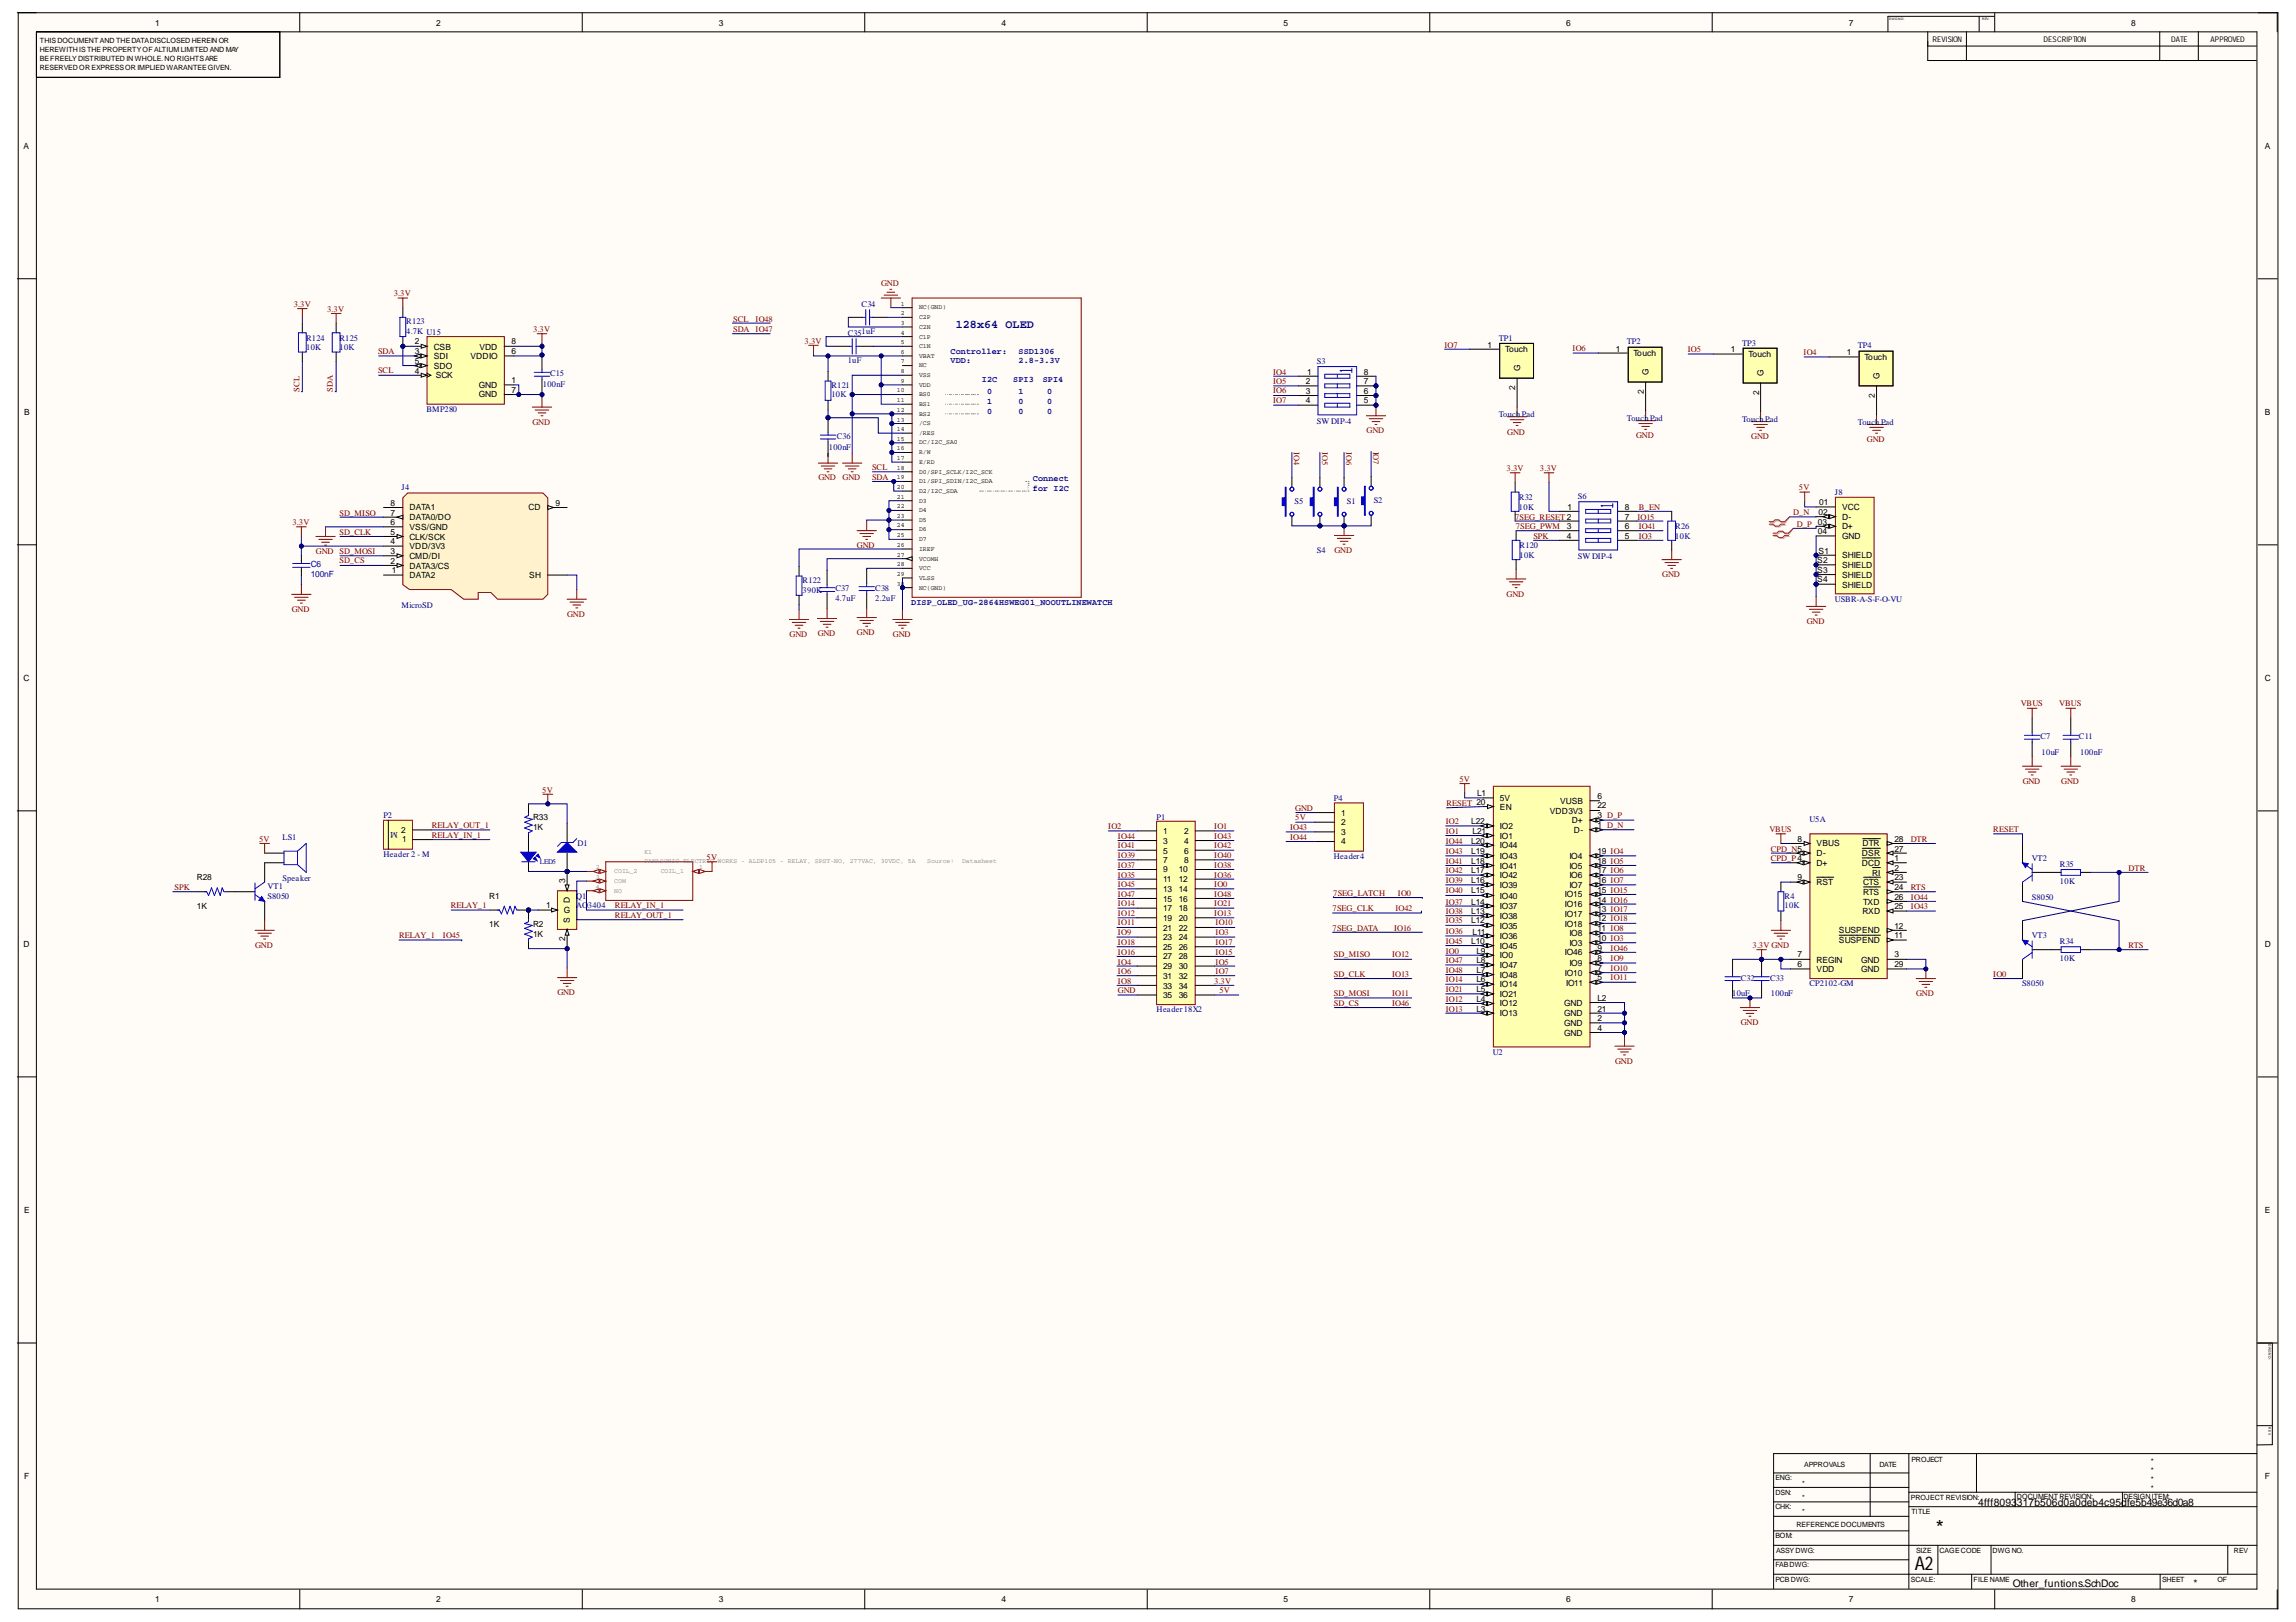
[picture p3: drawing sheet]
<svg xmlns="http://www.w3.org/2000/svg" width="297mm" height="210mm" viewBox="0 0 297 210" stroke-linecap="round" stroke-linejoin="round" font-family="sans-serif">
<defs><g id="words">
<text font-size="2.7" x="250.4" y="198.7">*</text>
<text font-size="2.5" x="247.7" y="203.1">A2</text>
<text font-size="1.5" fill="#000080" x="123.6" y="42.5">128x64 OLED</text>
<g font-size="1.4">
<text x="255.9" y="194.9">4fff8093317b506d0a0deb4c95dfe5b49e36d0a8</text>
<text x="260.4" y="205.3">Other_funtions.SchDoc</text>
<text x="283.8" y="205.3">*</text>
</g>
<g font-size="1.1">
<text x="20.1" y="3.3">1</text>
<text x="56.4" y="3.3">2</text>
<text x="93" y="3.3">3</text>
<text x="129.6" y="3.3">4</text>
<text x="166" y="3.3">5</text>
<text x="202.6" y="3.3">6</text>
<text x="239.2" y="3.3">7</text>
<text x="275.7" y="3.3">8</text>
<text x="3" y="19.3">A</text>
<text x="293" y="19.3">A</text>
<text x="53.7" y="44.6">2</text>
<text x="53.7" y="45.8">3</text>
<text x="53.7" y="47.1">5</text>
<text x="56.1" y="45.3">CSB</text>
<text x="56.1" y="46.4">SDI</text>
<text x="56.1" y="47.7">SDO</text>
<text x="60.8" y="46.4">VDDIO</text>
<text x="62" y="45.3">VDD</text>
<text x="66.2" y="44.6">8</text>
<text x="66.2" y="45.8">6</text>
<text x="192.5" y="45">1</text>
<text x="194.7" y="45.6">Touch</text>
<text x="209" y="45.5">1</text>
<text x="211.3" y="46.1">Touch</text>
<text x="223.9" y="45.6">1</text>
<text x="226.2" y="46.2">Touch</text>
<text x="238.9" y="45.9">1</text>
<text x="241.2" y="46.6">Touch</text>
<text x="3.1" y="53.7">B</text>
<text x="53.7" y="48.4">4</text>
<text x="56.4" y="49">SCK</text>
<text x="61.9" y="50.2">GND</text>
<text x="61.9" y="51.4">GND</text>
<text x="66.2" y="49.6">1</text>
<text x="66.2" y="50.8">7</text>
<text x="168.9" y="49.7">2</text>
<text x="168.9" y="51">3</text>
<text x="168.9" y="52.2">4</text>
<text x="169.1" y="48.5">1</text>
<text x="176.5" y="48.5">8</text>
<text x="176.5" y="49.7">7</text>
<text x="176.5" y="51">6</text>
<text x="176.5" y="52.2">5</text>
<text x="196" y="50.5" transform="rotate(-90 196 50.5)">2</text>
<text x="196.7" y="48" transform="rotate(-90 196.7 48)">G</text>
<text x="212.7" y="51" transform="rotate(-90 212.7 51)">2</text>
<text x="213.3" y="48.6" transform="rotate(-90 213.3 48.6)">G</text>
<text x="227.6" y="51.1" transform="rotate(-90 227.6 51.1)">2</text>
<text x="228.2" y="48.7" transform="rotate(-90 228.2 48.7)">G</text>
<text x="242.6" y="51.5" transform="rotate(-90 242.6 51.5)">2</text>
<text x="243.1" y="49.1" transform="rotate(-90 243.1 49.1)">G</text>
<text x="293" y="53.7">B</text>
<text x="50.5" y="65.5">8</text>
<text x="71.9" y="65.5">9</text>
<text x="202.8" y="66">1</text>
<text x="210.2" y="66">8</text>
<text x="235.4" y="65.4">01</text>
<text x="238.3" y="66">VCC</text>
<text x="50.5" y="66.7">7</text>
<text x="50.5" y="67.9">6</text>
<text x="50.5" y="69.2">5</text>
<text x="50.5" y="70.5">4</text>
<text x="50.5" y="71.7">3</text>
<text x="53" y="67.3">DATA0/DO</text>
<text x="53" y="68.6">VSS/GND</text>
<text x="53" y="69.9">CLK/SCK</text>
<text x="53" y="71">VDD/3V3</text>
<text x="53" y="66.1">DATA1</text>
<text x="68.4" y="66.1">CD</text>
<text x="202.7" y="68.4">3</text>
<text x="202.7" y="69.7">4</text>
<text x="210.2" y="67.2">7</text>
<text x="210.2" y="68.4">6</text>
<text x="210.2" y="69.7">5</text>
<text x="235.2" y="69.1">04</text>
<text x="235.3" y="66.6">02</text>
<text x="235.3" y="71.6">S1</text>
<text x="238.3" y="67.2">D-</text>
<text x="238.3" y="68.5">D+</text>
<text x="238.3" y="69.8">GND</text>
<text x="50.5" y="73">2</text>
<text x="50.7" y="74.2">1</text>
<text x="53" y="72.3">CMD/DI</text>
<text x="53" y="73.6">DATA3/CS</text>
<text x="53" y="74.9">DATA2</text>
<text x="68.5" y="74.9">SH</text>
<text x="235.1" y="72.9">S2</text>
<text x="235.1" y="74.1">S3</text>
<text x="235.1" y="75.4">S4</text>
<text x="238.3" y="72.2">SHIELD</text>
<text x="238.3" y="73.5">SHIELD</text>
<text x="238.3" y="74.8">SHIELD</text>
<text x="238.3" y="76">SHIELD</text>
<text x="3" y="88.1">C</text>
<text x="293" y="88.1">C</text>
<text x="51.9" y="107.8">2</text>
<text x="69" y="106.1">R33</text>
<text x="69" y="107.4">1K</text>
<text x="150.5" y="107.9">1</text>
<text x="153.2" y="107.9">2</text>
<text x="173.5" y="105.6">1</text>
<text x="173.5" y="106.8">2</text>
<text x="190.3" y="106.6">L22</text>
<text x="190.5" y="107.9">L21</text>
<text x="191.1" y="103">L1</text>
<text x="194.1" y="104.8">EN</text>
<text x="194.1" y="103.7">5V</text>
<text x="194.1" y="107.2">IO2</text>
<text x="200.5" y="105.3">VDD3V3</text>
<text x="201.8" y="104">VUSB</text>
<text x="203.4" y="106.6">D+</text>
<text x="203.6" y="107.7">D-</text>
<text x="206.7" y="104.6">22</text>
<text x="206.7" y="105.9">3 D_P</text>
<text x="206.7" y="107.2">1 D_N</text>
<text x="206.7" y="103.4">6</text>
<text x="25.5" y="113.9">R28</text>
<text x="52" y="109">1</text>
<text x="150.5" y="109.2">3</text>
<text x="150.5" y="110.5">5</text>
<text x="150.5" y="111.6">7</text>
<text x="150.5" y="112.9">9</text>
<text x="152.5" y="112.9">10</text>
<text x="153.2" y="109.2">4</text>
<text x="153.2" y="110.5">6</text>
<text x="153.2" y="111.6">8</text>
<text x="173.5" y="108.1">3</text>
<text x="173.5" y="109.3">4</text>
<text x="190.3" y="113">L17</text>
<text x="190.3" y="111.8">L18</text>
<text x="190.3" y="110.5">L19</text>
<text x="190.3" y="109.2">L20</text>
<text x="194.1" y="113.7">IO42</text>
<text x="194.1" y="112.4">IO41</text>
<text x="194.1" y="111.1">IO43</text>
<text x="194.1" y="109.8">IO44</text>
<text x="194.1" y="108.5">IO1</text>
<text x="203" y="113.7">IO6</text>
<text x="203" y="112.4">IO5</text>
<text x="203" y="111.1">IO4</text>
<text x="206.7" y="113">17 IO6</text>
<text x="206.7" y="111.8">18 IO5</text>
<text x="206.7" y="110.5">19 IO4</text>
<text x="232.6" y="108.9">8</text>
<text x="232.6" y="113.9">9</text>
<text x="235" y="112.1">D+</text>
<text x="235" y="110.8">D-</text>
<text x="235" y="109.5">VBUS</text>
<text x="240.9" y="112.1">DCD</text>
<text x="240.9" y="110.8">DSR</text>
<text x="240.9" y="109.5">DTR</text>
<text x="242.2" y="113.3">RI</text>
<text x="245.1" y="111.5">1</text>
<text x="245.1" y="112.7">2</text>
<text x="245.1" y="113.9">23</text>
<text x="245.1" y="110.2">27</text>
<text x="245.1" y="108.9">28</text>
<text x="25.5" y="117.6">1K</text>
<text x="63.3" y="116.3">R1</text>
<text x="69" y="119.9">R2</text>
<text x="70.7" y="117.6">1</text>
<text x="73" y="118.2">G</text>
<text x="73.1" y="114.3" transform="rotate(-90 73.1 114.3)">3</text>
<text x="73.7" y="119.4" transform="rotate(-90 73.7 119.4)">S</text>
<text x="73.7" y="116.9" transform="rotate(-90 73.7 116.9)">D</text>
<text x="150.5" y="114.2">11</text>
<text x="150.5" y="115.4">13</text>
<text x="150.5" y="116.7">15</text>
<text x="150.5" y="117.9">17</text>
<text x="150.5" y="119.2">19</text>
<text x="152.5" y="114.2">12</text>
<text x="152.5" y="115.4">14</text>
<text x="152.5" y="116.7">16</text>
<text x="152.5" y="117.9">18</text>
<text x="152.5" y="119.2">20</text>
<text x="190.3" y="118.2">L13</text>
<text x="190.3" y="119.5">L12</text>
<text x="190.3" y="115.6">L15</text>
<text x="190.3" y="117.1">L14</text>
<text x="190.3" y="114.3">L16</text>
<text x="194.1" y="118.9">IO38</text>
<text x="194.1" y="116.3">IO40</text>
<text x="194.1" y="117.6">IO37</text>
<text x="194.1" y="114.9">IO39</text>
<text x="202.4" y="116.1">IO15</text>
<text x="202.4" y="117.4">IO16</text>
<text x="202.4" y="118.7">IO17</text>
<text x="202.4" y="119.9">IO18</text>
<text x="203" y="114.9">IO7</text>
<text x="206.7" y="115.5">15 IO15</text>
<text x="206.7" y="116.8">14 IO16</text>
<text x="206.7" y="118.1">13 IO17</text>
<text x="206.7" y="119.3">12 IO18</text>
<text x="206.7" y="114.3">16 IO7</text>
<text x="235" y="114.5">RST</text>
<text x="240.9" y="118.3">RXD</text>
<text x="241" y="114.5">CTS</text>
<text x="241" y="115.8">RTS</text>
<text x="241" y="117.1">TXD</text>
<text x="245.1" y="115.2">24</text>
<text x="245.1" y="117.6">25</text>
<text x="245.1" y="116.5">26</text>
<text x="3" y="122.5">D</text>
<text x="63.3" y="120">1K</text>
<text x="69" y="121.2">1K</text>
<text x="73.1" y="121.8" transform="rotate(-90 73.1 121.8)">2</text>
<text x="150.5" y="120.4">21</text>
<text x="150.5" y="121.7">23</text>
<text x="150.5" y="122.9">25</text>
<text x="150.5" y="124.2">27</text>
<text x="150.5" y="125.4">29</text>
<text x="152.5" y="120.4">22</text>
<text x="152.5" y="121.7">24</text>
<text x="152.5" y="122.9">26</text>
<text x="152.5" y="124.2">28</text>
<text x="152.5" y="125.4">30</text>
<text x="190.3" y="122.1">L10</text>
<text x="190.5" y="120.9">L11</text>
<text x="191" y="123.4">L9</text>
<text x="191" y="124.7">L8</text>
<text x="191" y="125.9">L7</text>
<text x="194.1" y="120.2">IO35</text>
<text x="194.1" y="121.5">IO36</text>
<text x="194.1" y="122.8">IO45</text>
<text x="194.1" y="124">IO0</text>
<text x="194.1" y="125.3">IO47</text>
<text x="202.4" y="123.6">IO46</text>
<text x="203" y="122.4">IO3</text>
<text x="203" y="121.1">IO8</text>
<text x="203" y="125">IO9</text>
<text x="206.7" y="121.8">10 IO3</text>
<text x="206.7" y="120.5">11 IO8</text>
<text x="206.7" y="125.7">7</text>
<text x="206.7" y="124.4">8</text>
<text x="206.7" y="123.1">9</text>
<text x="232.6" y="125.2">6</text>
<text x="232.6" y="123.9">7</text>
<text x="235" y="125.8">VDD</text>
<text x="235" y="124.6">REGIN</text>
<text x="237.9" y="122">SUSPEND</text>
<text x="237.9" y="120.8">SUSPEND</text>
<text x="240.8" y="124.6">GND</text>
<text x="240.8" y="125.8">GND</text>
<text x="245.1" y="123.9">3</text>
<text x="245.1" y="121.4">11</text>
<text x="245.1" y="120.2">12</text>
<text x="245.1" y="125.2">29</text>
<text x="293" y="122.5">D</text>
<text x="150.5" y="126.7">31</text>
<text x="150.5" y="128">33</text>
<text x="150.5" y="129.1">35</text>
<text x="152.5" y="126.7">32</text>
<text x="152.5" y="128">34</text>
<text x="152.5" y="129.1">36</text>
<text x="191" y="127.1">L6</text>
<text x="191" y="128.4">L5</text>
<text x="191" y="129.7">L4</text>
<text x="191" y="130.9">L3</text>
<text x="194.1" y="126.5">IO48</text>
<text x="194.1" y="127.8">IO14</text>
<text x="194.1" y="129.1">IO21</text>
<text x="194.1" y="130.2">IO12</text>
<text x="194.1" y="131.5">IO13</text>
<text x="202.4" y="130.2">GND</text>
<text x="202.4" y="131.5">GND</text>
<text x="202.4" y="126.3">IO10</text>
<text x="202.6" y="127.5">IO11</text>
<text x="206.7" y="126.9">5</text>
<text x="206.7" y="129.5">L2</text>
<text x="206.7" y="130.9">21</text>
<text x="202.4" y="132.8">GND</text>
<text x="202.4" y="134">GND</text>
<text x="206.7" y="132.1">2</text>
<text x="206.7" y="133.4">4</text>
<text x="3.1" y="157">E</text>
<text x="293" y="157">E</text>
<text x="3.1" y="191.4">F</text>
<text x="293" y="191.4">F</text>
<text x="20.1" y="207.4">1</text>
<text x="56.4" y="207.4">2</text>
<text x="93" y="207.4">3</text>
<text x="129.6" y="207.4">4</text>
<text x="166" y="207.4">5</text>
<text x="202.6" y="207.4">6</text>
<text x="239.2" y="207.4">7</text>
<text x="275.7" y="207.4">8</text>
</g>
<g font-size="1.1" fill="#800000">
<text x="38" y="39.8">3.3V</text>
<text x="42.3" y="40.3">3.3V</text>
<text x="50.9" y="38.3">3.3V</text>
<text x="94.9" y="41.6">SCL</text>
<text x="97.7" y="41.6">IO48</text>
<text x="114" y="37.1">GND</text>
<text x="48.9" y="45.8">SDA</text>
<text x="69" y="43">3.3V</text>
<text x="94.9" y="43">SDA IO47</text>
<text x="104.1" y="44.5">3.3V</text>
<text x="186.9" y="45">IO7</text>
<text x="203.5" y="45.4">IO6</text>
<text x="218.3" y="45.6">IO5</text>
<text x="233.3" y="45.9">IO4</text>
<text x="38.8" y="50.7" transform="rotate(-90 38.8 50.7)">SCL</text>
<text x="43.1" y="50.7" transform="rotate(-90 43.1 50.7)">SDA</text>
<text x="48.9" y="48.3">SCL</text>
<text x="164.7" y="48.5">IO4</text>
<text x="164.7" y="49.7">IO5</text>
<text x="164.7" y="50.9">IO6</text>
<text x="164.7" y="52.2">IO7</text>
<text x="68.9" y="55">GND</text>
<text x="167.4" y="58.5" transform="rotate(90 167.4 58.5)">IO4</text>
<text x="171" y="58.5" transform="rotate(90 171 58.5)">IO5</text>
<text x="174.2" y="58.5" transform="rotate(90 174.2 58.5)">IO6</text>
<text x="176.8" y="56.1">GND</text>
<text x="177.6" y="58.4" transform="rotate(90 177.6 58.4)">IO7</text>
<text x="195" y="56.2">GND</text>
<text x="211.7" y="56.7">GND</text>
<text x="226.6" y="56.8">GND</text>
<text x="241.5" y="57.2">GND</text>
<text x="105.9" y="62.2">GND</text>
<text x="109" y="62.2">GND</text>
<text x="112.8" y="60.8">SCL</text>
<text x="112.8" y="62.1">SDA</text>
<text x="194.9" y="61">3.3V</text>
<text x="199.2" y="61">3.3V</text>
<text x="212" y="66">B_EN</text>
<text x="232.7" y="63.4">5V</text>
<text x="37.8" y="67.9">3.3V</text>
<text x="40.9" y="71.7">GND SD_MOSI</text>
<text x="43.9" y="66.7">SD_MISO</text>
<text x="43.9" y="69.2">SD_CLK</text>
<text x="110.9" y="71">GND</text>
<text x="172.6" y="71.6">GND</text>
<text x="196" y="67.2">7SEG_RESET2</text>
<text x="196.1" y="68.4">7SEG_PWM</text>
<text x="198.4" y="69.7">SPK</text>
<text x="211.8" y="67.2">IO15</text>
<text x="212" y="68.4">IO41</text>
<text x="212" y="69.7">IO3</text>
<text x="232" y="66.6">D_N</text>
<text x="232.5" y="68.2">D_P 03</text>
<text x="43.9" y="72.9">SD_CS</text>
<text x="194.9" y="77.2">GND</text>
<text x="215" y="74.7">GND</text>
<text x="37.7" y="79.2">GND</text>
<text x="73.4" y="79.8">GND</text>
<text x="102.1" y="82.5">GND</text>
<text x="105.8" y="82.3">GND</text>
<text x="110.9" y="82.2">GND</text>
<text x="115.5" y="82.5">GND</text>
<text x="233.8" y="80.8">GND</text>
<text x="261.4" y="91.4">VBUS</text>
<text x="266.4" y="91.4">VBUS</text>
<text x="188.8" y="101.2">5V</text>
<text x="261.7" y="101.4">GND</text>
<text x="266.7" y="101.4">GND</text>
<text x="55.9" y="107.2">RELAY_OUT_1</text>
<text x="70.2" y="102.6">5V</text>
<text x="143.4" y="107.3">IO2</text>
<text x="157.1" y="107.3">IO1</text>
<text x="166.9" y="107.4">IO43</text>
<text x="167.6" y="105">GND</text>
<text x="167.6" y="106.1">5V</text>
<text x="187" y="107.9">IO1</text>
<text x="187" y="106.6">IO2</text>
<text x="187.1" y="104.3">RESET 20</text>
<text x="228.9" y="107.7">VBUS</text>
<text x="257.9" y="107.7">RESET</text>
<text x="33.5" y="108.9">5V</text>
<text x="55.9" y="108.4">RELAY_IN_1</text>
<text x="91.4" y="111.3">5V</text>
<text x="144.6" y="108.5">IO44</text>
<text x="144.6" y="109.8">IO41</text>
<text x="144.6" y="111">IO39</text>
<text x="144.6" y="112.3">IO37</text>
<text x="144.6" y="113.6">IO35</text>
<text x="157.1" y="108.5">IO43</text>
<text x="157.1" y="109.8">IO42</text>
<text x="157.1" y="111">IO40</text>
<text x="157.1" y="112.3">IO38</text>
<text x="157.1" y="113.6">IO36</text>
<text x="166.9" y="108.7">IO44</text>
<text x="187" y="109.2">IO44</text>
<text x="187" y="111.8">IO41</text>
<text x="187" y="110.5">IO43</text>
<text x="187" y="113">IO42</text>
<text x="229.1" y="110.2">CPD_N5</text>
<text x="229.1" y="111.4">CPD_P 4</text>
<text x="247.2" y="108.9">DTR</text>
<text x="275.4" y="112.7">DTR</text>
<text x="22.6" y="115.2">SPK</text>
<text x="58.3" y="117.6">RELAY_1</text>
<text x="79.6" y="118.8">RELAY_OUT_1</text>
<text x="79.6" y="117.6">RELAY_IN_1</text>
<text x="144.6" y="114.8">IO45</text>
<text x="144.6" y="116">IO47</text>
<text x="144.6" y="117.3">IO14</text>
<text x="144.6" y="118.6">IO12</text>
<text x="144.6" y="119.8">IO11</text>
<text x="157.1" y="118.6">IO13</text>
<text x="157.1" y="114.8">IO0</text>
<text x="157.1" y="116">IO48</text>
<text x="157.1" y="117.3">IO21</text>
<text x="157.2" y="119.8">IO10</text>
<text x="172.4" y="117.9">7SEG_CLK</text>
<text x="172.5" y="116">7SEG_LATCH</text>
<text x="180.5" y="117.9">IO42</text>
<text x="180.9" y="116">IO0</text>
<text x="187" y="114.3">IO39</text>
<text x="187" y="115.6">IO40</text>
<text x="187" y="117.1">IO37</text>
<text x="187" y="118.2">IO38</text>
<text x="187" y="119.5">IO35</text>
<text x="247.2" y="115.2">RTS</text>
<text x="247.2" y="116.5">IO44</text>
<text x="247.2" y="117.6">IO43</text>
<text x="33" y="122.6">GND</text>
<text x="51.6" y="121.4">RELAY_1</text>
<text x="57.3" y="121.4">IO45</text>
<text x="144.6" y="121">IO9</text>
<text x="144.6" y="122.3">IO18</text>
<text x="144.6" y="123.6">IO16</text>
<text x="144.6" y="124.8">IO4</text>
<text x="157.2" y="121">IO3</text>
<text x="157.2" y="122.3">IO17</text>
<text x="157.2" y="123.6">IO15</text>
<text x="157.2" y="124.8">IO5</text>
<text x="172.4" y="120.4">7SEG_DATA</text>
<text x="172.6" y="123.9">SD_MISO</text>
<text x="180.1" y="123.9">IO12</text>
<text x="180.3" y="120.4">IO16</text>
<text x="187" y="120.9">IO36</text>
<text x="187" y="122.1">IO45</text>
<text x="187" y="123.4">IO0</text>
<text x="187" y="124.7">IO47</text>
<text x="187" y="125.9">IO48</text>
<text x="208.4" y="123.1">IO46</text>
<text x="208.4" y="124.4">IO9</text>
<text x="208.4" y="125.7">IO10</text>
<text x="226.7" y="122.6">3.3V GND</text>
<text x="275.4" y="122.6">RTS</text>
<text x="72.1" y="128.8">GND</text>
<text x="144.6" y="128.6">GND</text>
<text x="144.6" y="126">IO6</text>
<text x="144.6" y="127.3">IO8</text>
<text x="157.1" y="127.3">3.3V</text>
<text x="157.2" y="126">IO7</text>
<text x="157.8" y="128.6">5V</text>
<text x="172.6" y="126.4">SD_CLK</text>
<text x="172.6" y="128.9">SD_MOSI</text>
<text x="172.6" y="130.2">SD_CS</text>
<text x="180.1" y="126.4">IO13</text>
<text x="180.1" y="128.9">IO11</text>
<text x="180.1" y="130.2">IO46</text>
<text x="187" y="127.1">IO14</text>
<text x="187" y="128.4">IO21</text>
<text x="187" y="129.7">IO12</text>
<text x="187" y="130.9">IO13</text>
<text x="208.4" y="126.9">IO11</text>
<text x="247.9" y="128.9">GND</text>
<text x="257.9" y="126.4">IO0</text>
<text x="209" y="137.7">GND</text>
<text x="225.2" y="132.7">GND</text>
</g>
<g font-size="1.1" fill="#000080">
<text x="52.6" y="42">R123</text>
<text x="111.5" y="39.8">C34</text>
<text x="39.6" y="45.3">10K</text>
<text x="39.6" y="44.1">R124</text>
<text x="43.9" y="45.3">10K</text>
<text x="43.9" y="44.1">R125</text>
<text x="52.6" y="43.2">4.7K U15</text>
<text x="109.7" y="46.9">1uF</text>
<text x="109.7" y="43.5">C351uF</text>
<text x="123" y="45.8">Controller:</text>
<text x="123" y="46.9">VDD:</text>
<text x="131.8" y="45.8">SSD1306</text>
<text x="131.8" y="46.9">2.8-3.3V</text>
<text x="170.4" y="47.1">S3</text>
<text x="193.9" y="44.1">TP1</text>
<text x="210.5" y="44.6">TP2</text>
<text x="225.4" y="44.7">TP3</text>
<text x="240.4" y="45.1">TP4</text>
<text x="55.2" y="53.4">BMP280</text>
<text x="70.2" y="50.1">100nF</text>
<text x="71.2" y="48.7">C15</text>
<text x="107.6" y="51.4">10K</text>
<text x="107.6" y="50.2">R121</text>
<text x="127" y="49.5">I2C</text>
<text x="127.7" y="51">0</text>
<text x="127.7" y="53.5">0</text>
<text x="127.7" y="52.3">1</text>
<text x="131.1" y="49.5">SPI3</text>
<text x="131.8" y="52.3">0</text>
<text x="131.8" y="53.5">0</text>
<text x="131.8" y="51">1</text>
<text x="134.9" y="49.5">SPI4</text>
<text x="135.5" y="52.3">0</text>
<text x="135.5" y="51">0</text>
<text x="135.5" y="53.5">0</text>
<text x="193.9" y="54">Touch Pad</text>
<text x="107.2" y="58.2">100nF</text>
<text x="108.2" y="56.8">C36</text>
<text x="170.4" y="54.8">SW DIP-4</text>
<text x="210.5" y="54.5">Touch Pad</text>
<text x="225.4" y="54.6">Touch Pad</text>
<text x="240.4" y="55">Touch Pad</text>
<text x="52" y="63.4">J4</text>
<text x="133.6" y="62.3">Connect</text>
<text x="133.6" y="63.5">for I2C</text>
<text x="167.5" y="65.2">S5</text>
<text x="174.3" y="65.2">S1</text>
<text x="177.7" y="65">S2</text>
<text x="196.5" y="66">10K</text>
<text x="196.5" y="64.7">R32</text>
<text x="204.1" y="64.5">S6</text>
<text x="237.4" y="64.1">J8</text>
<text x="170.4" y="71.6">S4</text>
<text x="196.6" y="71">R120</text>
<text x="216.7" y="69.7">10K</text>
<text x="216.7" y="68.4">R26</text>
<text x="103.8" y="76.7">390K</text>
<text x="103.8" y="75.4">R122</text>
<text x="108.1" y="77.8">4.7uF</text>
<text x="108.1" y="76.5">C37</text>
<text x="113.2" y="77.7">2.2uF</text>
<text x="113.2" y="76.5">C38</text>
<text x="196.6" y="72.2">10K</text>
<text x="204.1" y="72.3">SW DIP-4</text>
<text x="237.4" y="77.9">USBR-A-S-F-O-VU</text>
<text x="52" y="78.7">MicroSD</text>
<text x="117.9" y="78.3">DISP_OLED_UG-2864HSWEG01_NOOUTLINEWATCH</text>
<text x="264" y="95.7">C7</text>
<text x="269" y="95.7">C11</text>
<text x="264.1" y="97.7">10uF</text>
<text x="269.1" y="97.7">100nF</text>
<text x="49.6" y="105.9">P2</text>
<text x="51.5" y="107.7" transform="rotate(-180 51.5 107.7)">M</text>
<text x="149.6" y="106.1">P1</text>
<text x="172.6" y="103.7">P4</text>
<text x="234.1" y="106.4">U5A</text>
<text x="36.6" y="108.8">LS1</text>
<text x="49.6" y="111">Header 2 - M</text>
<text x="74.7" y="109.4">D1</text>
<text x="172.6" y="111.1">Header4</text>
<text x="262.9" y="111.4">VT2</text>
<text x="266.5" y="112.1">R35</text>
<text x="34.6" y="115">VT1</text>
<text x="34.6" y="116.3">S8050</text>
<text x="36.6" y="114">Speaker</text>
<text x="74.6" y="116.3">Q1</text>
<text x="74.6" y="117.6">AO</text>
<text x="76.1" y="117.6">3404</text>
<text x="230.9" y="117.6">10K</text>
<text x="230.9" y="116.3">R4</text>
<text x="262.9" y="116.5">S8050</text>
<text x="266.5" y="114.4">10K</text>
<text x="262.9" y="121.4">VT3</text>
<text x="266.5" y="124.4">10K</text>
<text x="266.5" y="122.1">R34</text>
<text x="149.6" y="131">Header18X2</text>
<text x="224.1" y="128.9">10uF</text>
<text x="225.2" y="126.9">C32</text>
<text x="229" y="126.9">C33</text>
<text x="229.1" y="128.9">100nF</text>
<text x="234.1" y="127.6">CP2102-GM</text>
<text x="261.6" y="127.6">S8050</text>
<text x="193.1" y="136.5">U2</text>
</g>
<g font-size="1.1" fill="#0000bf">
<text x="40.2" y="74.7">100nF</text>
<text x="40.2" y="73.4">C6</text>
</g>
<g font-size="1">
<text x="250" y="5.4">REVISION</text>
<text x="264.4" y="5.4">DESCRIPTION</text>
<text x="280.9" y="5.4">DATE</text>
<text x="286" y="5.4">APPROVED</text>
<text x="278.3" y="191.8">*</text>
<text x="278.3" y="189.4">*</text>
<text x="278.3" y="190.6">*</text>
<text x="278.3" y="193">*</text>
</g>
<g font-size=".9">
<text x="5.2" y="5.5">THISDOCUMENT AND THEDATADISCLOSED HEREIN OR</text>
<text x="5.2" y="6.7">HEREWITH ISTHEPROPERTYOF ALTIUM LIMITED AND MAY</text>
<text x="5.2" y="7.9">BEFREELYDISTRIBUTED IN WHOLE. NO RIGHTSARE</text>
<text x="5.2" y="9.1">RESERVED OR EXPRESSOR IMPLIED WARANTEEGIVEN.</text>
<text x="229.7" y="191.6">ENG:</text>
<text x="233.4" y="189.8">APPROVALS</text>
<text x="243.1" y="189.8">DATE</text>
<text x="247.3" y="189.2">PROJECT</text>
<text x="229.7" y="193.4">DSN:</text>
<text x="229.7" y="195.3">CHK:</text>
<text x="232.4" y="197.6">REFERENCE DOCUMENTS</text>
<text x="233.2" y="192.3">*</text>
<text x="233.2" y="194.2">*</text>
<text x="233.2" y="196">*</text>
<text x="247.2" y="194.1">PROJECT REVISION:</text>
<text x="247.3" y="196">TITLE</text>
<text x="260.9" y="193.9">DOCUMENT REVISION:</text>
<text x="274.7" y="193.9">DESIGN ITEM:</text>
<text x="229.7" y="199.1">BOM:</text>
<text x="229.7" y="202.8">FABDWG:</text>
<text x="229.8" y="200.9">ASSYDWG:</text>
<text x="247.9" y="200.9">SIZE</text>
<text x="250.9" y="200.9">CAGECODE</text>
<text x="257.8" y="200.9">DWG NO.</text>
<text x="289" y="200.9">REV</text>
<text x="229.7" y="204.7">PCBDWG:</text>
<text x="247.2" y="204.7">SCALE:</text>
<text x="255.3" y="204.7">FILENAME</text>
<text x="279.7" y="204.7">SHEET</text>
<text x="286.9" y="204.7">OF</text>
</g>
<text font-size=".9" fill="#000080" x="69.8" y="111.8">LED5</text>
<g font-size=".8">
<text x="116.5" y="39.6">1</text>
<text x="116.5" y="40.8">2</text>
<text x="118.9" y="40">NC(GND)</text>
<text x="118.9" y="41.3">C2P</text>
<text x="116.5" y="42">3</text>
<text x="116.5" y="43.3">4</text>
<text x="116.5" y="44.6">5</text>
<text x="116.5" y="45.8">6</text>
<text x="116.5" y="47">7</text>
<text x="118.9" y="42.5">C2N</text>
<text x="118.9" y="43.8">C1P</text>
<text x="118.9" y="45.1">C1N</text>
<text x="118.9" y="46.3">VBAT</text>
<text x="118.9" y="47.5">NC</text>
<text x="116" y="50.8">10</text>
<text x="116" y="52">11</text>
<text x="116" y="53.3">12</text>
<text x="116.5" y="48.3">8</text>
<text x="116.5" y="49.6">9</text>
<text x="118.9" y="48.8">VSS</text>
<text x="118.9" y="50.1">VDD</text>
<text x="118.9" y="51.3">BS0</text>
<text x="118.9" y="52.5">BS1</text>
<text x="118.9" y="53.8">BS2</text>
<text x="116" y="54.6">13</text>
<text x="116" y="55.8">14</text>
<text x="116" y="57">15</text>
<text x="116" y="58.3">16</text>
<text x="116" y="59.5">17</text>
<text x="118.9" y="55.1">/CS</text>
<text x="118.9" y="56.2">/RES</text>
<text x="118.9" y="57.5">DC/I2C_SA0</text>
<text x="118.9" y="58.8">R/W</text>
<text x="116" y="60.8">18</text>
<text x="116" y="62">19</text>
<text x="116" y="63.3">20</text>
<text x="116" y="64.5">21</text>
<text x="116" y="65.8">22</text>
<text x="118.9" y="60.1">E/RD</text>
<text x="118.9" y="61.3">D0/SPI_SCLK/I2C_SCK</text>
<text x="118.9" y="62.5">D1/SPI_SDIN/I2C_SDA</text>
<text x="118.9" y="63.8">D2/I2C_SDA</text>
<text x="118.9" y="65">D3</text>
<text x="116" y="67.1">23</text>
<text x="116" y="68.3">24</text>
<text x="116" y="69.5">25</text>
<text x="116" y="70.8">26</text>
<text x="118.9" y="66.3">D4</text>
<text x="118.9" y="67.5">D5</text>
<text x="118.9" y="68.8">D6</text>
<text x="118.9" y="70">D7</text>
<text x="118.9" y="71.3">IREF</text>
<text x="116" y="72.1">27</text>
<text x="116" y="73.2">28</text>
<text x="116" y="74.5">29</text>
<text x="116" y="75.8">30</text>
<text x="118.9" y="72.6">VCOMH</text>
<text x="118.9" y="73.8">VCC</text>
<text x="118.9" y="75">VLSS</text>
<text x="118.9" y="76.3">NC(GND)</text>
</g>
<g font-size=".8" fill="#808080">
<text x="77.1" y="112.5">2</text>
<text x="77.1" y="113.8">3</text>
<text x="79.5" y="113">COIL_2</text>
<text x="83.4" y="110.5">K1</text>
<text x="83.4" y="111.7">PANASONIC ELECTRIC WORKS - ALDP105 - RELAY, SPST-NO, 277VAC, 30VDC, 5A</text>
<text x="85.5" y="113">COIL_1</text>
<text x="90.5" y="112.5">1</text>
<text x="120" y="111.7">Source:</text>
<text x="124.5" y="111.7">Datasheet</text>
<text x="77.1" y="115">4</text>
<text x="79.5" y="114.3">COM</text>
<text x="79.5" y="115.5">NO</text>
</g>
<g font-size=".4">
<text x="244.4" y="2.5">DWG NO:</text>
<text x="256.4" y="2.5">REV:</text>
<text x="293.5" y="174" transform="rotate(90 293.5 174)">DWG NO:</text>
<text x="293.5" y="184.7" transform="rotate(90 293.5 184.7)">REV:</text>
</g>
</g></defs>
<g fill="#fffcf8">
<path d="M2.2 1.6h292.4v206.6h-292.4z" fill-rule="evenodd"/>
<path d="M4.7 4.1h287.4v201.6h-287.4z" fill-rule="evenodd"/>
</g>
<g fill="none" stroke="#000" stroke-width=".13">
<path d="M2.2 1.6h292.5v206.6h-292.3v-206.6M4.7 4.1h287.3v201.5h-287.3zM36.2 4.1v5.9h-31.5M38.8 1.6v2.5M75.3 1.6v2.5M111.9 1.6v2.5M148.4 1.6v2.5M185 1.6v2.5M221.5 1.6v2.5M249.4 4.1v3.7h42.5M249.4 6h42.5M254.4 4.1v3.7"/>
<path d="M256.1 2.1v2M258 2.1h-13.8v2M258.1 1.6v2.5M279.4 4.1v3.7M284.4 4.1v3.7M294.6 1.6v2.5M2.2 36.1h2.5M292.1 36.1h2.5M2.2 70.5h2.5M292.1 70.5h2.5M2.2 104.9h2.5M292.1 104.9h2.5"/>
<path d="M2.2 139.4h2.5M292.1 139.4h2.5M2.2 173.8h2.5M294 173.8v13.2h-2M294.6 173.8h-2.6M229.5 192.5h17.5M229.5 190.6h17.5M229.5 196.2h17.5M229.5 194.4h17.5M229.5 200h62.5M229.5 198.1h17.5M241.9 188.1v8.1"/>
<path d="M247 193.1h45M247 188.1v17.5M247 195h45M250.7 200v3.7M255.7 188.1v5M257.6 200v3.7M260.7 193.1v1.9M274.6 193.1v1.9M288.2 200v3.7M292 188.1h-62.5v17.5M292 184.5h2M38.8 205.7v2.5"/>
<path d="M75.3 205.7v2.5M111.9 205.7v2.5M148.4 205.7v2.5M185 205.7v2.5M221.5 205.7v2.5M229.5 203.7h62.5M229.5 201.9h17.5M255.1 203.7v1.9M258.1 205.7v2.5M279.5 203.7v1.9M294.6 205.7v2.5"/>
</g>
<circle cx="73.4" cy="112.8" r=".25" fill="#000080"/>
<circle cx="73.4" cy="112.8" r=".25" fill="none" stroke="#000080" stroke-width=".13"/>
<circle cx="73.4" cy="122.8" r=".25" fill="#000080"/>
<circle cx="73.4" cy="122.8" r=".25" fill="none" stroke="#000080" stroke-width=".13"/>
<path d="M72.1 115.3h2.5v5h-2.5z" fill-rule="evenodd" fill="#ffffb0"/>
<path d="M72.1 115.3h2.5v5h-2.5z" fill="none" stroke="#800000" stroke-width=".13"/>
<path d="M73.4 112.8v2.5" fill="none" stroke="#000" stroke-width=".13"/>
<path d="M73.1 114.5h.5l-.2 .8z" fill="#f8fcff"/>
<path d="M73.1 114.5h.5l-.2 .8z" fill="none" stroke="#000" stroke-width=".13"/>
<circle cx="73.4" cy="112.8" r=".25" fill="#000080"/>
<circle cx="73.4" cy="112.8" r=".25" fill="none" stroke="#000080" stroke-width=".13"/>
<path d="M69.6 117.8h2.5" fill="none" stroke="#000" stroke-width=".13"/>
<path d="M71.4 117.5l.7 .3-.7 .2z" fill="#f8fcff"/>
<path d="M71.4 117.5l.7 .3-.7 .2zM73.4 120.3v2.5" fill="none" stroke="#000" stroke-width=".13"/>
<path d="M73.4 120.3l.2 .7h-.5z" fill="#f8fcff"/>
<path d="M73.4 120.3l.2 .7h-.5z" fill="none" stroke="#000" stroke-width=".13"/>
<circle cx="73.4" cy="122.8" r=".25" fill="#000080"/>
<circle cx="73.4" cy="122.8" r=".25" fill="none" stroke="#000080" stroke-width=".13"/>
<circle cx="73.4" cy="112.8" r=".25" fill="#000080"/>
<circle cx="73.4" cy="112.8" r=".25" fill="none" stroke="#000080" stroke-width=".13"/>
<path d="M73.4 110.3v2.5" fill="none" stroke="#000" stroke-width=".13"/>
<circle cx="73.4" cy="112.8" r=".25" fill="#000080"/>
<circle cx="73.4" cy="112.8" r=".25" fill="none" stroke="#000080" stroke-width=".13"/>
<path d="M73.4 106.5v2.5" fill="none" stroke="#000" stroke-width=".13"/>
<path d="M72.1 110.3l1.3-1.3 1.2 1.3z" fill="#00f"/>
<path d="M72.1 110.3l1.3-1.3 1.2 1.3zM74.6 108.5l-.5 .5h-1.5l-.5 .5" fill="none" stroke="#00f" stroke-width=".13"/>
<path d="M70.2 102.8h1.3M70.9 102.8v1.2" fill="none" stroke="#800000" stroke-width=".13"/>
<circle cx="70.9" cy="104" r=".25" fill="#000080"/>
<circle cx="70.9" cy="104" r=".25" fill="none" stroke="#000080" stroke-width=".13"/>
<circle cx="68.4" cy="117.8" r=".25" fill="#000080"/>
<circle cx="68.4" cy="117.8" r=".25" fill="none" stroke="#000080" stroke-width=".13"/>
<path d="M68.4 117.8v1.2" fill="none" stroke="#000" stroke-width=".13"/>
<circle cx="68.4" cy="117.8" r=".25" fill="#000080"/>
<circle cx="68.4" cy="117.8" r=".25" fill="none" stroke="#000080" stroke-width=".13"/>
<path d="M68.4 121.5v1.3" fill="none" stroke="#000" stroke-width=".13"/>
<path d="M68.4 119v.3l-.5 .2 1 .3-1 .3 1 .4-1 .4 1 .4-.5 .2v.3" fill="none" stroke="#00f" stroke-width=".13"/>
<circle cx="68.4" cy="117.8" r=".25" fill="#000080"/>
<circle cx="68.4" cy="117.8" r=".25" fill="none" stroke="#000080" stroke-width=".13"/>
<path d="M67.1 117.8h1.3" fill="none" stroke="#000" stroke-width=".13"/>
<circle cx="68.4" cy="117.8" r=".25" fill="#000080"/>
<circle cx="68.4" cy="117.8" r=".25" fill="none" stroke="#000080" stroke-width=".13"/>
<path d="M30.5 115.4h2.5M34.2 111.6v2.5M34.2 116.6v2.5M63.4 117.8h1.2" fill="none" stroke="#000" stroke-width=".13"/>
<path d="M33 115.8l1.2 .8M33 114.3v2.2M34.2 114.1l-1.2 .9M64.4 117.8h.2l.3 .5 .3-1 .4 1 .4-1 .4 1 .2-1 .3 .5h.2" fill="none" stroke="#00f" stroke-width=".13"/>
<path d="M72.1 126.5h2.5M72.5 126.9h1.7M72.9 127.3h1M73.2 127.6h.3M73.4 125.3v1.2" fill="none" stroke="#800000" stroke-width=".13"/>
<path d="M33.9 116l.3 .6-.7-.1z" fill="#00f"/>
<path d="M33.9 116l.3 .6-.7-.1z" fill="none" stroke="#00f" stroke-width=".13"/>
<path d="M34.2 119.1v1.3M78.4 111.5h11.2v5h-11.2zM89.6 112.8h2.5M33 120.4h2.5M33.4 120.8h1.7M33.7 121.1h1M34.1 121.5h.3" fill="none" stroke="#800000" stroke-width=".13"/>
<path d="M89.6 112.8l.8-.3v.5z" fill="#f8fcff"/>
<path d="M89.6 112.8l.8-.3v.5z" fill="none" stroke="#800000" stroke-width=".13"/>
<path d="M90.5 112.5l.7 .3-.7 .2z" fill="#f8fcff"/>
<path d="M75.9 112.8h2.5M90.5 112.5l.7 .3-.7 .2z" fill="none" stroke="#800000" stroke-width=".13"/>
<path d="M77.6 112.5l.8 .3-.8 .2z" fill="#f8fcff"/>
<path d="M77.6 112.5l.8 .3-.8 .2z" fill="none" stroke="#800000" stroke-width=".13"/>
<path d="M76.7 112.8l.8-.3v.5z" fill="#f8fcff"/>
<path d="M75.9 114h2.5M76.7 112.8l.8-.3v.5z" fill="none" stroke="#800000" stroke-width=".13"/>
<path d="M77.6 113.8l.8 .2-.8 .3z" fill="#f8fcff"/>
<path d="M77.6 113.8l.8 .2-.8 .3z" fill="none" stroke="#800000" stroke-width=".13"/>
<path d="M76.7 114l.8-.2v.5z" fill="#f8fcff"/>
<path d="M75.9 115.3h2.5M76.7 114l.8-.2v.5z" fill="none" stroke="#800000" stroke-width=".13"/>
<path d="M77.6 115l.8 .3-.8 .2z" fill="#f8fcff"/>
<path d="M77.6 115l.8 .3-.8 .2z" fill="none" stroke="#800000" stroke-width=".13"/>
<path d="M76.7 115.3l.8-.3v.5z" fill="#f8fcff"/>
<path d="M76.7 115.3l.8-.3v.5zM91.5 111.5h1.3M92.1 111.5v1.3" fill="none" stroke="#800000" stroke-width=".13"/>
<circle cx="173.9" cy="68" r=".25" fill="#000080"/>
<circle cx="173.9" cy="68" r=".25" fill="none" stroke="#000080" stroke-width=".13"/>
<path d="M173.9 66.8v1.3" fill="none" stroke="#000" stroke-width=".13"/>
<circle cx="173.9" cy="68" r=".25" fill="#000080"/>
<circle cx="173.9" cy="68" r=".25" fill="none" stroke="#000080" stroke-width=".13"/>
<path d="M173.9 61.8v1.3" fill="none" stroke="#000" stroke-width=".13"/>
<path d="M173 63.1h.1v3.7h-.1v-1.4h-.4v-1h.4z" fill-rule="evenodd" fill="#00f"/>
<g fill="none" stroke="#00f" stroke-width=".13">
<path d="M173 63.1h.1v3.7h-.1v-1.4h-.4v-1h.4z"/>
<circle cx="173.9" cy="66.6" r=".25"/>
<circle cx="173.9" cy="63.3" r=".25"/>
</g>
<path d="M177.4 61.7v1.2M177.4 66.7v1.2" fill="none" stroke="#000" stroke-width=".13"/>
<path d="M176.5 62.9h.1v3.8h-.1v-1.4h-.4v-1h.4z" fill-rule="evenodd" fill="#00f"/>
<g fill="none" stroke="#00f" stroke-width=".13">
<path d="M176.5 62.9h.1v3.8h-.1v-1.4h-.4v-1h.4z"/>
<circle cx="177.4" cy="66.4" r=".25"/>
<circle cx="177.4" cy="63.2" r=".25"/>
</g>
<path d="M69.4 110.8l.2-.3 .3 .5z" fill="#00f"/>
<path d="M69.4 110.8l.2-.3 .3 .5z" fill="none" stroke="#00f" stroke-width=".13"/>
<path d="M69 111.1l.2-.2 .3 .5z" fill="#00f"/>
<path d="M69 111.1l.2-.2 .3 .5z" fill="none" stroke="#00f" stroke-width=".13"/>
<path d="M67.4 110.3h2l-1 1.2z" fill="#00f"/>
<path d="M67.4 110.3h2l-1 1.2zM67.5 111.5h1.7M68.4 105.3v.2l-.5 .3 1 .2-1 .4 1 .4-1 .4 1 .3-.5 .3v.2M68.4 110.1v.4M68.4 111.4v.2" fill="none" stroke="#00f" stroke-width=".13"/>
<path d="M68.4 104v1.3M68.4 107.8v2.5M68.4 111.5v1.3" fill="none" stroke="#000" stroke-width=".13"/>
<circle cx="170.8" cy="68.1" r=".25" fill="#000080"/>
<circle cx="170.8" cy="68.1" r=".25" fill="none" stroke="#000080" stroke-width=".13"/>
<path d="M170.8 66.8v1.2" fill="none" stroke="#000" stroke-width=".13"/>
<circle cx="170.8" cy="68.1" r=".25" fill="#000080"/>
<circle cx="170.8" cy="68.1" r=".25" fill="none" stroke="#000080" stroke-width=".13"/>
<path d="M170.8 61.8v1.3" fill="none" stroke="#000" stroke-width=".13"/>
<path d="M169.9 63.1h.1v3.7h-.1v-1.4h-.4v-1h.4z" fill-rule="evenodd" fill="#00f"/>
<g fill="none" stroke="#00f" stroke-width=".13">
<path d="M169.9 63.1h.1v3.7h-.1v-1.4h-.4v-1h.4z"/>
<circle cx="170.8" cy="63.3" r=".25"/>
<circle cx="170.8" cy="66.6" r=".25"/>
</g>
<path d="M167.1 61.8v1.3M167.1 66.8v1.2" fill="none" stroke="#000" stroke-width=".13"/>
<path d="M166.3 63.1h.1v3.7h-.1v-1.4h-.4v-1h.4z" fill-rule="evenodd" fill="#00f"/>
<g fill="none" stroke="#00f" stroke-width=".13">
<path d="M166.3 63.1h.1v3.7h-.1v-1.4h-.4v-1h.4z"/>
<circle cx="167.1" cy="66.5" r=".25"/>
<circle cx="167.1" cy="63.3" r=".25"/>
</g>
<circle cx="235" cy="71.9" r=".25" fill="#000080"/>
<circle cx="235" cy="71.9" r=".25" fill="none" stroke="#000080" stroke-width=".13"/>
<circle cx="235" cy="73.1" r=".25" fill="#000080"/>
<circle cx="235" cy="73.1" r=".25" fill="none" stroke="#000080" stroke-width=".13"/>
<circle cx="235" cy="74.4" r=".25" fill="#000080"/>
<circle cx="235" cy="74.4" r=".25" fill="none" stroke="#000080" stroke-width=".13"/>
<circle cx="235" cy="75.6" r=".25" fill="#000080"/>
<circle cx="235" cy="75.6" r=".25" fill="none" stroke="#000080" stroke-width=".13"/>
<path d="M237.5 64.4h5v12.5h-5z" fill-rule="evenodd" fill="#ffffb0"/>
<path d="M237.5 64.4h5v12.5h-5z" fill="none" stroke="#800000" stroke-width=".13"/>
<path d="M235 65.6h2.5M235 66.9h2.5" fill="none" stroke="#000" stroke-width=".13"/>
<path d="M236.7 66.6l.8 .3-.8 .2z" fill="#f8fcff"/>
<path d="M236.7 66.6l.8 .3-.8 .2z" fill="none" stroke="#000" stroke-width=".13"/>
<path d="M235.8 66.9l.8-.3v.5z" fill="#f8fcff"/>
<path d="M235 68.1h2.5M235.8 66.9l.8-.3v.5z" fill="none" stroke="#000" stroke-width=".13"/>
<path d="M236.7 67.9l.8 .2-.8 .3z" fill="#f8fcff"/>
<path d="M236.7 67.9l.8 .2-.8 .3z" fill="none" stroke="#000" stroke-width=".13"/>
<path d="M235.8 68.1l.8-.2v.5z" fill="#f8fcff"/>
<path d="M235 69.4h2.5M235 71.9h2.5M235.8 68.1l.8-.2v.5z" fill="none" stroke="#000" stroke-width=".13"/>
<circle cx="235" cy="71.9" r=".25" fill="#000080"/>
<circle cx="235" cy="71.9" r=".25" fill="none" stroke="#000080" stroke-width=".13"/>
<path d="M235 73.1h2.5" fill="none" stroke="#000" stroke-width=".13"/>
<circle cx="235" cy="73.1" r=".25" fill="#000080"/>
<circle cx="235" cy="73.1" r=".25" fill="none" stroke="#000080" stroke-width=".13"/>
<path d="M235 74.4h2.5" fill="none" stroke="#000" stroke-width=".13"/>
<circle cx="235" cy="74.4" r=".25" fill="#000080"/>
<circle cx="235" cy="74.4" r=".25" fill="none" stroke="#000080" stroke-width=".13"/>
<path d="M235 75.6h2.5" fill="none" stroke="#000" stroke-width=".13"/>
<circle cx="235" cy="75.6" r=".25" fill="#000080"/>
<circle cx="235" cy="75.6" r=".25" fill="none" stroke="#000080" stroke-width=".13"/>
<path d="M232.9 63.7h1.2M233.5 63.7v1.2M233.7 78.5h2.5M234.1 78.8h1.7M234.5 79.2h1M234.8 79.6h.3M235 77.2v1.3" fill="none" stroke="#800000" stroke-width=".13"/>
<path d="M229 68h.5l.3 .2h.5l.2-.2h.5M229.5 69.4h.5l.2 .3h.6l.2-.3h.5M231.5 66.9l-.5 .7h-.5l-.2-.2h-.5l-.3 .2h-.5M232 68.4l-.5 .7h-.5l-.2-.2h-.6l-.2 .2h-.5" fill="none" stroke="#d0a19e" stroke-width=".13"/>
<path d="M228.9 67.8h.5l.2 .3h.5l.3-.3h.5M229.4 69.3h.5l.2 .3h.5l.3-.3h.5M231.5 66.9l-.6 .6h-.5l-.3-.2h-.5l-.2 .2h-.5M232 68.4l-.6 .6h-.5l-.3-.3h-.5l-.2 .3h-.5" fill="none" stroke="#f00" stroke-width=".13"/>
<path d="M193.2 101.8h12.5v33.7h-12.5z" fill-rule="evenodd" fill="#ffffb0"/>
<path d="M193.2 101.8h12.5v33.7h-12.5z" fill="none" stroke="#800000" stroke-width=".13"/>
<path d="M192 104.4h1.2" fill="none" stroke="#000" stroke-width=".13"/>
<path d="M192.5 104.1l.7 .3-.7 .2z" fill="#f8fcff"/>
<path d="M192 118.5h1.2M192.5 104.1l.7 .3-.7 .2z" fill="none" stroke="#000" stroke-width=".13"/>
<path d="M192.5 118.2l.7 .3-.7 .2z" fill="#f8fcff"/>
<path d="M192.5 118.2l.7 .3-.7 .2z" fill="none" stroke="#000" stroke-width=".13"/>
<path d="M191.6 118.5l.7-.3v.5z" fill="#f8fcff"/>
<path d="M191.6 118.5l.7-.3v.5zM192 119.7h1.2" fill="none" stroke="#000" stroke-width=".13"/>
<path d="M192.5 119.5l.7 .2-.7 .3z" fill="#f8fcff"/>
<path d="M192.5 119.5l.7 .2-.7 .3z" fill="none" stroke="#000" stroke-width=".13"/>
<path d="M191.6 119.7l.7-.2v.5z" fill="#f8fcff"/>
<path d="M191.6 119.7l.7-.2v.5zM192 121.1h1.2" fill="none" stroke="#000" stroke-width=".13"/>
<path d="M192.5 120.9l.7 .2-.7 .3z" fill="#f8fcff"/>
<path d="M192.5 120.9l.7 .2-.7 .3z" fill="none" stroke="#000" stroke-width=".13"/>
<path d="M191.6 121.1l.7-.2v.5z" fill="#f8fcff"/>
<path d="M191.6 121.1l.7-.2v.5zM192 122.4h1.2" fill="none" stroke="#000" stroke-width=".13"/>
<path d="M192.5 122.1l.7 .3-.7 .2z" fill="#f8fcff"/>
<path d="M192.5 122.1l.7 .3-.7 .2z" fill="none" stroke="#000" stroke-width=".13"/>
<path d="M191.6 122.4l.7-.3v.5z" fill="#f8fcff"/>
<path d="M191.6 122.4l.7-.3v.5zM205.7 122h1.3" fill="none" stroke="#000" stroke-width=".13"/>
<path d="M205.7 122l.8-.3v.5z" fill="#f8fcff"/>
<path d="M205.7 122l.8-.3v.5z" fill="none" stroke="#000" stroke-width=".13"/>
<path d="M206.6 121.7l.7 .3-.7 .2z" fill="#f8fcff"/>
<path d="M205.7 127.1h1.3M206.6 121.7l.7 .3-.7 .2z" fill="none" stroke="#000" stroke-width=".13"/>
<path d="M205.7 127.1l.8-.2v.5z" fill="#f8fcff"/>
<path d="M205.7 127.1l.8-.2v.5z" fill="none" stroke="#000" stroke-width=".13"/>
<path d="M206.6 126.9l.7 .2-.7 .3z" fill="#f8fcff"/>
<path d="M192 123.6h1.2M206.6 126.9l.7 .2-.7 .3z" fill="none" stroke="#000" stroke-width=".13"/>
<path d="M192.5 123.4l.7 .2-.7 .3z" fill="#f8fcff"/>
<path d="M192.5 123.4l.7 .2-.7 .3z" fill="none" stroke="#000" stroke-width=".13"/>
<path d="M191.6 123.6l.7-.2v.5z" fill="#f8fcff"/>
<path d="M191.6 123.6l.7-.2v.5zM192 124.9h1.2" fill="none" stroke="#000" stroke-width=".13"/>
<path d="M192.5 124.6l.7 .3-.7 .2z" fill="#f8fcff"/>
<path d="M192.5 124.6l.7 .3-.7 .2z" fill="none" stroke="#000" stroke-width=".13"/>
<path d="M191.6 124.9l.7-.3v.5z" fill="#f8fcff"/>
<path d="M191.6 124.9l.7-.3v.5zM192 126.1h1.2" fill="none" stroke="#000" stroke-width=".13"/>
<path d="M192.5 125.9l.7 .2-.7 .3z" fill="#f8fcff"/>
<path d="M192.5 125.9l.7 .2-.7 .3z" fill="none" stroke="#000" stroke-width=".13"/>
<path d="M191.6 126.1l.7-.2v.5z" fill="#f8fcff"/>
<path d="M191.6 126.1l.7-.2v.5zM192 127.4h1.2" fill="none" stroke="#000" stroke-width=".13"/>
<path d="M192.5 127.1l.7 .3-.7 .2z" fill="#f8fcff"/>
<path d="M192.5 127.1l.7 .3-.7 .2z" fill="none" stroke="#000" stroke-width=".13"/>
<path d="M191.6 127.4l.7-.3v.5z" fill="#f8fcff"/>
<path d="M191.6 127.4l.7-.3v.5zM192 128.6h1.2" fill="none" stroke="#000" stroke-width=".13"/>
<path d="M192.5 128.4l.7 .2-.7 .3z" fill="#f8fcff"/>
<path d="M192.5 128.4l.7 .2-.7 .3z" fill="none" stroke="#000" stroke-width=".13"/>
<path d="M191.6 128.6l.7-.2v.5z" fill="#f8fcff"/>
<path d="M191.6 128.6l.7-.2v.5zM205.7 120.8h1.3" fill="none" stroke="#000" stroke-width=".13"/>
<path d="M205.7 120.8l.8-.3v.5z" fill="#f8fcff"/>
<path d="M205.7 120.8l.8-.3v.5z" fill="none" stroke="#000" stroke-width=".13"/>
<path d="M206.6 120.5l.7 .3-.7 .2z" fill="#f8fcff"/>
<path d="M205.7 104.9h1.3M205.7 106.1h1.3M206.6 120.5l.7 .3-.7 .2z" fill="none" stroke="#000" stroke-width=".13"/>
<path d="M205.7 106.1l.8-.2v.5z" fill="#f8fcff"/>
<path d="M205.7 106.1l.8-.2v.5z" fill="none" stroke="#000" stroke-width=".13"/>
<path d="M206.6 105.9l.7 .2-.7 .3z" fill="#f8fcff"/>
<path d="M205.7 107.4h1.3M206.6 105.9l.7 .2-.7 .3z" fill="none" stroke="#000" stroke-width=".13"/>
<path d="M205.7 107.4l.8-.3v.5z" fill="#f8fcff"/>
<path d="M205.7 107.4l.8-.3v.5z" fill="none" stroke="#000" stroke-width=".13"/>
<path d="M206.6 107.1l.7 .3-.7 .2z" fill="#f8fcff"/>
<path d="M205.7 115.8h1.3M206.6 107.1l.7 .3-.7 .2z" fill="none" stroke="#000" stroke-width=".13"/>
<path d="M205.7 115.8l.8-.3v.5z" fill="#f8fcff"/>
<path d="M205.7 115.8l.8-.3v.5z" fill="none" stroke="#000" stroke-width=".13"/>
<path d="M206.6 115.5l.7 .3-.7 .2z" fill="#f8fcff"/>
<path d="M205.7 117h1.3M206.6 115.5l.7 .3-.7 .2z" fill="none" stroke="#000" stroke-width=".13"/>
<path d="M205.7 117l.8-.3v.6z" fill="#f8fcff"/>
<path d="M205.7 117l.8-.3v.6z" fill="none" stroke="#000" stroke-width=".13"/>
<path d="M206.6 116.7l.7 .3-.7 .3z" fill="#f8fcff"/>
<path d="M205.7 118.2h1.3M206.6 116.7l.7 .3-.7 .3z" fill="none" stroke="#000" stroke-width=".13"/>
<path d="M205.7 118.2l.8-.2v.5z" fill="#f8fcff"/>
<path d="M205.7 118.2l.8-.2v.5z" fill="none" stroke="#000" stroke-width=".13"/>
<path d="M206.6 118l.7 .2-.7 .3z" fill="#f8fcff"/>
<path d="M205.7 119.5h1.3M206.6 118l.7 .2-.7 .3z" fill="none" stroke="#000" stroke-width=".13"/>
<path d="M205.7 119.5l.8-.2v.4z" fill="#f8fcff"/>
<path d="M205.7 119.5l.8-.2v.4z" fill="none" stroke="#000" stroke-width=".13"/>
<path d="M206.6 119.3l.7 .2-.7 .2z" fill="#f8fcff"/>
<path d="M192 103.3h1.2M192 115.9h1.2M206.6 119.3l.7 .2-.7 .2zM205.7 129.7h1.3M205.7 132.4h1.3M205.7 133.6h1.3" fill="none" stroke="#000" stroke-width=".13"/>
<path d="M192.5 115.6l.7 .3-.7 .2z" fill="#f8fcff"/>
<path d="M192.5 115.6l.7 .3-.7 .2z" fill="none" stroke="#000" stroke-width=".13"/>
<path d="M191.6 115.9l.7-.3v.5z" fill="#f8fcff"/>
<path d="M191.6 115.9l.7-.3v.5zM192 117.3h1.2" fill="none" stroke="#000" stroke-width=".13"/>
<path d="M192.5 117l.7 .3-.7 .2z" fill="#f8fcff"/>
<path d="M192.5 117l.7 .3-.7 .2z" fill="none" stroke="#000" stroke-width=".13"/>
<path d="M191.6 117.3l.7-.3v.5z" fill="#f8fcff"/>
<path d="M191.6 117.3l.7-.3v.5zM205.7 103.6h1.3M192 129.9h1.2M205.7 131.1h1.3" fill="none" stroke="#000" stroke-width=".13"/>
<path d="M192.5 129.6l.7 .3-.7 .2z" fill="#f8fcff"/>
<path d="M192.5 129.6l.7 .3-.7 .2z" fill="none" stroke="#000" stroke-width=".13"/>
<path d="M191.6 129.9l.7-.3v.5z" fill="#f8fcff"/>
<path d="M191.6 129.9l.7-.3v.5zM192 131.1h1.2" fill="none" stroke="#000" stroke-width=".13"/>
<path d="M192.5 130.9l.7 .2-.7 .3z" fill="#f8fcff"/>
<path d="M192.5 130.9l.7 .2-.7 .3z" fill="none" stroke="#000" stroke-width=".13"/>
<path d="M191.6 131.1l.7-.2v.5z" fill="#f8fcff"/>
<path d="M191.6 131.1l.7-.2v.5zM205.7 125.9h1.3" fill="none" stroke="#000" stroke-width=".13"/>
<path d="M205.7 125.9l.8-.3v.5z" fill="#f8fcff"/>
<path d="M205.7 125.9l.8-.3v.5z" fill="none" stroke="#000" stroke-width=".13"/>
<path d="M206.6 125.6l.7 .3-.7 .2z" fill="#f8fcff"/>
<path d="M205.7 124.6h1.3M206.6 125.6l.7 .3-.7 .2z" fill="none" stroke="#000" stroke-width=".13"/>
<path d="M205.7 124.6l.8-.2v.5z" fill="#f8fcff"/>
<path d="M205.7 124.6l.8-.2v.5z" fill="none" stroke="#000" stroke-width=".13"/>
<path d="M206.6 124.4l.7 .2-.7 .3z" fill="#f8fcff"/>
<path d="M205.7 123.2h1.3M206.6 124.4l.7 .2-.7 .3z" fill="none" stroke="#000" stroke-width=".13"/>
<path d="M205.7 123.2l.8-.2v.5z" fill="#f8fcff"/>
<path d="M205.7 123.2l.8-.2v.5z" fill="none" stroke="#000" stroke-width=".13"/>
<path d="M206.6 123l.7 .2-.7 .3z" fill="#f8fcff"/>
<path d="M205.7 114.5h1.3M206.6 123l.7 .2-.7 .3z" fill="none" stroke="#000" stroke-width=".13"/>
<path d="M205.7 114.5l.8-.2v.4z" fill="#f8fcff"/>
<path d="M205.7 114.5l.8-.2v.4z" fill="none" stroke="#000" stroke-width=".13"/>
<path d="M206.6 114.3l.7 .2-.7 .2z" fill="#f8fcff"/>
<path d="M205.7 113.2h1.3M206.6 114.3l.7 .2-.7 .2z" fill="none" stroke="#000" stroke-width=".13"/>
<path d="M205.7 113.2l.8-.2v.5z" fill="#f8fcff"/>
<path d="M205.7 113.2l.8-.2v.5z" fill="none" stroke="#000" stroke-width=".13"/>
<path d="M206.6 113l.7 .2-.7 .3z" fill="#f8fcff"/>
<path d="M205.7 112h1.3M206.6 113l.7 .2-.7 .3z" fill="none" stroke="#000" stroke-width=".13"/>
<path d="M205.7 112l.8-.2v.5z" fill="#f8fcff"/>
<path d="M205.7 112l.8-.2v.5z" fill="none" stroke="#000" stroke-width=".13"/>
<path d="M206.6 111.8l.7 .2-.7 .3z" fill="#f8fcff"/>
<path d="M205.7 110.8h1.3M206.6 111.8l.7 .2-.7 .3z" fill="none" stroke="#000" stroke-width=".13"/>
<path d="M205.7 110.8l.8-.3v.5z" fill="#f8fcff"/>
<path d="M205.7 110.8l.8-.3v.5z" fill="none" stroke="#000" stroke-width=".13"/>
<path d="M206.6 110.5l.7 .3-.7 .2z" fill="#f8fcff"/>
<path d="M192 114.5h1.2M206.6 110.5l.7 .3-.7 .2z" fill="none" stroke="#000" stroke-width=".13"/>
<path d="M192.5 114.3l.7 .2-.7 .2z" fill="#f8fcff"/>
<path d="M192.5 114.3l.7 .2-.7 .2z" fill="none" stroke="#000" stroke-width=".13"/>
<path d="M191.6 114.5l.7-.2v.4z" fill="#f8fcff"/>
<path d="M191.6 114.5l.7-.2v.4zM192 113.2h1.2" fill="none" stroke="#000" stroke-width=".13"/>
<path d="M192.5 113l.7 .2-.7 .3z" fill="#f8fcff"/>
<path d="M192.5 113l.7 .2-.7 .3z" fill="none" stroke="#000" stroke-width=".13"/>
<path d="M191.6 113.2l.7-.2v.5z" fill="#f8fcff"/>
<path d="M191.6 113.2l.7-.2v.5zM192 112h1.2" fill="none" stroke="#000" stroke-width=".13"/>
<path d="M192.5 111.8l.7 .2-.7 .3z" fill="#f8fcff"/>
<path d="M192.5 111.8l.7 .2-.7 .3z" fill="none" stroke="#000" stroke-width=".13"/>
<path d="M191.6 112l.7-.2v.5z" fill="#f8fcff"/>
<path d="M191.6 112l.7-.2v.5zM192 110.8h1.2" fill="none" stroke="#000" stroke-width=".13"/>
<path d="M192.5 110.5l.7 .3-.7 .2z" fill="#f8fcff"/>
<path d="M192.5 110.5l.7 .3-.7 .2z" fill="none" stroke="#000" stroke-width=".13"/>
<path d="M191.6 110.8l.7-.3v.5z" fill="#f8fcff"/>
<path d="M191.6 110.8l.7-.3v.5zM192 109.4h1.2" fill="none" stroke="#000" stroke-width=".13"/>
<path d="M192.5 109.1l.7 .3-.7 .2z" fill="#f8fcff"/>
<path d="M192.5 109.1l.7 .3-.7 .2z" fill="none" stroke="#000" stroke-width=".13"/>
<path d="M191.6 109.4l.7-.3v.5z" fill="#f8fcff"/>
<path d="M191.6 109.4l.7-.3v.5zM192 108.1h1.2" fill="none" stroke="#000" stroke-width=".13"/>
<path d="M192.5 107.9l.7 .2-.7 .3z" fill="#f8fcff"/>
<path d="M192.5 107.9l.7 .2-.7 .3z" fill="none" stroke="#000" stroke-width=".13"/>
<path d="M191.6 108.1l.7-.2v.5z" fill="#f8fcff"/>
<path d="M191.6 108.1l.7-.2v.5zM192 106.9h1.2" fill="none" stroke="#000" stroke-width=".13"/>
<path d="M192.5 106.6l.7 .3-.7 .2z" fill="#f8fcff"/>
<path d="M192.5 106.6l.7 .3-.7 .2z" fill="none" stroke="#000" stroke-width=".13"/>
<path d="M191.6 106.9l.7-.3v.5z" fill="#f8fcff"/>
<path d="M191.6 106.9l.7-.3v.5z" fill="none" stroke="#000" stroke-width=".13"/>
<path d="M188.9 101.4h1.2M189.5 101.4v1.3M208.9 135.4h2.5M209.3 135.8h1.7M209.7 136.1h1M210 136.5h.3M210.2 134.1v1.3" fill="none" stroke="#800000" stroke-width=".13"/>
<path d="M52.7 63.8h17.5l.7 .6v12.5l-.7 .6h-5.8l-.9-.8h-1.6v.8h-1.9l-1.6-1.2h-5.4l-.9-.6v-11.3z" fill-rule="evenodd" fill="#fff2cc"/>
<path d="M52.7 63.8h17.5l.7 .6v12.5l-.7 .6h-5.8l-.9-.8h-1.6v.8h-1.9l-1.6-1.2h-5.4l-.9-.6v-11.3z" fill="none" stroke="#800000" stroke-width=".13"/>
<path d="M49.6 66.9h2.5" fill="none" stroke="#000" stroke-width=".13"/>
<path d="M51.4 66.9l.7-.2v.5z" fill="#f8fcff"/>
<path d="M49.6 68.2h2.5M49.6 69.4h2.5M51.4 66.9l.7-.2v.5z" fill="none" stroke="#000" stroke-width=".13"/>
<path d="M51.4 69.2l.7 .2-.7 .3z" fill="#f8fcff"/>
<path d="M49.6 70.7h2.5M49.6 71.9h2.5M51.4 69.2l.7 .2-.7 .3z" fill="none" stroke="#000" stroke-width=".13"/>
<path d="M51.4 71.7l.7 .2-.7 .3z" fill="#f8fcff"/>
<path d="M49.6 73.2h2.5M51.4 71.7l.7 .2-.7 .3z" fill="none" stroke="#000" stroke-width=".13"/>
<path d="M51.4 72.9l.7 .3-.7 .2z" fill="#f8fcff"/>
<path d="M49.6 74.4h2.5M49.6 65.7h2.5M51.4 72.9l.7 .3-.7 .2zM70.9 74.4h2.5M70.9 65.7h2.5" fill="none" stroke="#000" stroke-width=".13"/>
<path d="M70.9 65.4l.7 .3-.7 .2z" fill="#f8fcff"/>
<path d="M39 71.9v1M39 73.4v1M70.9 65.4l.7 .3-.7 .2z" fill="none" stroke="#000" stroke-width=".13"/>
<g fill="none" stroke="#800000" stroke-width=".13">
<path d="M37.7 76.9h2.5M38.1 77.3h1.8M38.4 68.2h1.2M38.5 77.7h1M38.9 78h.2M39 68.2v1.2M39 75.7v1.2M40.9 69.4h2.5M41.2 69.8h1.8M41.6 70.2h1M42 70.5h.2M42.1 68.2v1.2"/>
<path d="M73.4 77.5h2.5M73.7 77.9h1.8M74.1 78.3h1M74.5 78.7h.2M74.6 76.3v1.2"/>
</g>
<path d="M37.9 72.9h2.2M37.9 73.4h2.2" fill="none" stroke="#00f" stroke-width=".13"/>
<path d="M234.2 107.9h9.9v18.7h-9.9z" fill-rule="evenodd" fill="#ffffb0"/>
<path d="M234.2 107.9h9.9v18.7h-9.9z" fill="none" stroke="#800000" stroke-width=".13"/>
<path d="M244.1 111.6h2.5" fill="none" stroke="#000" stroke-width=".13"/>
<path d="M244.1 111.6l.8-.2v.5z" fill="#f8fcff"/>
<path d="M240.9 111h2.4M244.1 111.6l.8-.2v.5zM244.1 112.9h2.5" fill="none" stroke="#000" stroke-width=".13"/>
<path d="M244.1 112.9l.8-.2v.5z" fill="#f8fcff"/>
<path d="M231.6 111.6h2.6M242.3 112.3h1M244.1 112.9l.8-.2v.5zM244.1 124.1h2.5" fill="none" stroke="#000" stroke-width=".13"/>
<path d="M233.4 111.4l.8 .2-.8 .3z" fill="#f8fcff"/>
<path d="M233.4 111.4l.8 .2-.8 .3z" fill="none" stroke="#000" stroke-width=".13"/>
<path d="M232.5 111.6l.8-.2v.5z" fill="#f8fcff"/>
<path d="M231.6 110.4h2.6M232.5 111.6l.8-.2v.5z" fill="none" stroke="#000" stroke-width=".13"/>
<path d="M233.4 110.1l.8 .3-.8 .3z" fill="#f8fcff"/>
<path d="M233.4 110.1l.8 .3-.8 .3z" fill="none" stroke="#000" stroke-width=".13"/>
<path d="M232.5 110.4l.8-.3v.6z" fill="#f8fcff"/>
<path d="M231.6 109.2h2.6M232.5 110.4l.8-.3v.6zM231.6 125.4h2.6M231.6 124.1h2.6" fill="none" stroke="#000" stroke-width=".13"/>
<path d="M233.4 108.9l.8 .3-.8 .2z" fill="#f8fcff"/>
<path d="M231.6 114.2h2.6M233.4 108.9l.8 .3-.8 .2z" fill="none" stroke="#000" stroke-width=".13"/>
<path d="M233.4 113.9l.8 .3-.8 .2z" fill="#f8fcff"/>
<path d="M233.4 113.9l.8 .3-.8 .2z" fill="none" stroke="#000" stroke-width=".13"/>
<path d="M232.5 114.2l.8-.3v.5z" fill="#f8fcff"/>
<path d="M232.5 114.2l.8-.3v.5zM235 113.5h2.2M244.1 121.6h2.5" fill="none" stroke="#000" stroke-width=".13"/>
<path d="M244.1 121.4l.8 .2-.8 .3z" fill="#f8fcff"/>
<path d="M237.9 121h5.4M244.1 121.4l.8 .2-.8 .3zM244.1 120.4h2.5" fill="none" stroke="#000" stroke-width=".13"/>
<path d="M244.1 120.1l.8 .3-.8 .2z" fill="#f8fcff"/>
<path d="M244.1 114.2h2.5M244.1 120.1l.8 .3-.8 .2z" fill="none" stroke="#000" stroke-width=".13"/>
<path d="M244.1 114.2l.8-.3v.5z" fill="#f8fcff"/>
<path d="M241.1 113.5h2.2M244.1 114.2l.8-.3v.5zM244.1 115.4h2.5" fill="none" stroke="#000" stroke-width=".13"/>
<path d="M244.1 115.1l.8 .3-.8 .2z" fill="#f8fcff"/>
<path d="M241.1 114.8h2.2M244.1 115.1l.8 .3-.8 .2zM244.1 117.9h2.5" fill="none" stroke="#000" stroke-width=".13"/>
<path d="M244.1 117.9l.8-.3v.6z" fill="#f8fcff"/>
<path d="M244.1 117.9l.8-.3v.6zM244.1 116.6h2.5" fill="none" stroke="#000" stroke-width=".13"/>
<path d="M244.1 116.4l.8 .2-.8 .3z" fill="#f8fcff"/>
<path d="M244.1 116.4l.8 .2-.8 .3zM244.1 110.4h2.5" fill="none" stroke="#000" stroke-width=".13"/>
<path d="M244.1 110.4l.8-.3v.6z" fill="#f8fcff"/>
<path d="M240.9 109.8h2.4M244.1 110.4l.8-.3v.6zM244.1 109.2h2.5" fill="none" stroke="#000" stroke-width=".13"/>
<path d="M244.1 108.9l.8 .3-.8 .2z" fill="#f8fcff"/>
<path d="M241 108.5h2.3M244.1 108.9l.8 .3-.8 .2zM244.1 125.4h2.5" fill="none" stroke="#000" stroke-width=".13"/>
<path d="M247.9 126.6h2.5M248.3 127h1.7M248.7 127.4h1M249 127.8h.3M249.2 125.4v1.2" fill="none" stroke="#800000" stroke-width=".13"/>
<circle cx="249.1" cy="125.4" r=".25" fill="#000080"/>
<circle cx="249.1" cy="125.4" r=".25" fill="none" stroke="#000080" stroke-width=".13"/>
<path d="M229.8 107.9h1.2M230.4 107.9v1.3" fill="none" stroke="#800000" stroke-width=".13"/>
<circle cx="227.9" cy="124.1" r=".25" fill="#000080"/>
<circle cx="227.9" cy="124.1" r=".25" fill="none" stroke="#000080" stroke-width=".13"/>
<path d="M227.9 124.1v1.9" fill="none" stroke="#000" stroke-width=".13"/>
<circle cx="227.9" cy="124.1" r=".25" fill="#000080"/>
<circle cx="227.9" cy="124.1" r=".25" fill="none" stroke="#000080" stroke-width=".13"/>
<path d="M262.9 92.9v1.9M262.9 96v1.9M267.9 92.9v1.9M267.9 96v1.9M261.7 109.2v2.4M261.7 114.2v2.4M262.9 112.9h2.5M224.1 124.1v1.9M224.1 127.3v1.8M227.9 127.3v1.8" fill="none" stroke="#000" stroke-width=".13"/>
<g fill="none" stroke="#00f" stroke-width=".13">
<path d="M261.9 95.7h2M261.9 95.2h2M262.9 94.8v.4M262.9 95.7v.3M266.9 95.7h2M266.9 95.2h2M267.9 94.8v.4M267.9 95.7v.3M261.7 111.6l1.2 .9M262.9 111.8v2.2M262.9 113.3l-1.2 .9M223.2 126.9h1.9"/>
<path d="M223.2 126.4h1.9M224.1 126v.4M224.1 126.9v.4M226.9 126.9h2M226.9 126.4h2M227.9 126v.4M227.9 126.9v.4"/>
</g>
<path d="M261.7 99.2h2.5M262 99.5h1.8M262.3 91.7h1.2M262.4 99.9h1M262.9 91.7v1.2M262.9 97.9v1.3M262.8 100.3h.2" fill="none" stroke="#800000" stroke-width=".13"/>
<path d="M261.7 111.6l.7 .2-.4 .5z" fill="#00f"/>
<path d="M261.7 111.6l.7 .2-.4 .5zM261.7 121.6l1.2 .9M262.9 123.3l-1.2 .8M262.9 121.8v2.2" fill="none" stroke="#00f" stroke-width=".13"/>
<path d="M261.7 119.1v2.5M261.7 124.1v2.5M262.9 122.9h2.5" fill="none" stroke="#000" stroke-width=".13"/>
<path d="M261.7 121.6l.7 .2-.4 .5z" fill="#00f"/>
<path d="M261.7 121.6l.7 .2-.4 .5zM266.7 122.5h2.5v.8h-2.5z" fill="none" stroke="#00f" stroke-width=".13"/>
<path d="M265.4 122.9h1.3M269.2 122.9h1.2" fill="none" stroke="#000" stroke-width=".13"/>
<path d="M266.7 99.2h2.5M267 99.5h1.8M267.3 91.7h1.2M267.4 99.9h1M267.9 91.7v1.2M267.9 97.9v1.3M267.8 100.3h.2M227.3 122.9h1.2M227.9 122.9v1.2" fill="none" stroke="#800000" stroke-width=".13"/>
<circle cx="227.9" cy="124.1" r=".25" fill="#000080"/>
<circle cx="227.9" cy="124.1" r=".25" fill="none" stroke="#000080" stroke-width=".13"/>
<path d="M230.4 114.2v1.2M230.4 117.9v1.2" fill="none" stroke="#000" stroke-width=".13"/>
<path d="M230 115.4h.8v2.5h-.8z" fill="none" stroke="#00f" stroke-width=".13"/>
<path d="M230.4 119.1v1.3M229.1 120.4h2.5M229.5 120.8h1.8M229.9 121.1h1M230.3 121.5h.2" fill="none" stroke="#800000" stroke-width=".13"/>
<path d="M149.6 106.3h5v23.7h-5z" fill-rule="evenodd" fill="#ffffb0"/>
<path d="M149.6 106.3h5v23.7h-5z" fill="none" stroke="#800000" stroke-width=".13"/>
<g fill="none" stroke="#000" stroke-width=".13">
<path d="M147.1 107.5h2.5M147.1 108.8h2.5M147.1 110h2.5M147.1 111.3h2.5M147.1 112.5h2.5M147.1 113.8h2.5M147.1 115h2.5M147.1 116.3h2.5M147.1 117.5h2.5M147.1 118.8h2.5M154.6 107.5h2.5M154.6 108.8h2.5"/>
<path d="M154.6 110h2.5M154.6 111.3h2.5M154.6 112.5h2.5M154.6 113.8h2.5M154.6 115h2.5M154.6 116.3h2.5M154.6 117.5h2.5M154.6 118.8h2.5M147.1 120h2.5M147.1 121.3h2.5M147.1 122.5h2.5M147.1 123.8h2.5"/>
<path d="M147.1 125h2.5M147.1 126.3h2.5M147.1 127.5h2.5M147.1 128.8h2.5M154.6 120h2.5M154.6 121.3h2.5M154.6 122.5h2.5M154.6 123.8h2.5M154.6 125h2.5M154.6 126.3h2.5M154.6 127.5h2.5M154.6 128.8h2.5"/>
</g>
<path d="M49.6 106.2h3.8v3.7h-3.8z" fill-rule="evenodd" fill="#ffffb0"/>
<path d="M49.6 106.2h3.8v3.7h-3.8z" fill="none" stroke="#800000" stroke-width=".13"/>
<path d="M50.2 106.2v3.7M53.4 108.7h2.5M53.4 107.4h2.5" fill="none" stroke="#000" stroke-width=".13"/>
<circle cx="116.8" cy="76" r=".25" fill="#000080"/>
<circle cx="116.8" cy="76" r=".25" fill="none" stroke="#000080" stroke-width=".13"/>
<path d="M118 38.6h21.9v38.7h-21.9z" fill="none" stroke="#800000" stroke-width=".13"/>
<g fill="none" stroke="#808080" stroke-width=".13">
<path d="M122.3 51.1h.1M122.3 52.3h.1M122.3 53.6h.1M122.6 51.1h.1M122.6 52.3h.1M122.6 53.6h.1M122.8 51.1h.1M122.8 52.3h.1M122.8 53.6h.1M123.1 51.1h.1M123.1 52.3h.1M123.1 53.6h.1"/>
<path d="M123.3 51.1h.1M123.3 52.3h.1M123.3 53.6h.1M123.6 51.1h.1M123.6 52.3h.1M123.6 53.6h.1M123.9 51.1h.1M123.9 52.3h.1M123.9 53.6h.1M124.1 51.1h.1M124.1 52.3h.1M124.1 53.6h.1"/>
<path d="M124.4 51.1h.1M124.4 52.3h.1M124.4 53.6h.1M124.6 51.1h.1M124.6 52.3h.1M124.6 53.6h.1M124.9 51.1h.1M124.9 52.3h.1M124.9 53.6h.1M125.2 51.1h.1M125.2 52.3h.1M125.2 53.6h.1"/>
<path d="M125.4 51.1h.1M125.4 52.3h.1M125.4 53.6h.1M125.7 51.1h.1M125.7 52.3h.1M125.7 53.6h.1M125.9 51.1h.1M125.9 52.3h.1M125.9 53.6h.1M126.2 51.1h.1M126.2 52.3h.1M126.2 53.6h.1"/>
<path d="M126.4 51.1h.1M126.4 52.3h.1M126.4 53.6h.1M126.8 63.6h.1M127 63.6h.1M127.3 63.6h.1M127.5 63.6h.1M127.8 63.6h.1M128 63.6h.1M128.3 63.6h.1M128.5 63.6h.1M128.8 63.6h.1"/>
<path d="M129 63.6h.1M129.3 63.6h.1M129.5 63.6h.1M129.8 63.6h.1M130 63.6h.1M130.3 63.6h.1M130.5 63.6h.1M130.8 63.6h.1M131 63.6h.1M131.3 63.6h.1M131.5 63.6h.1M131.8 63.6h.1"/>
<path d="M132 63.6h.1M132.3 63.6h.1M132.5 63.6h.1M132.7 62.3h.1M132.8 63.6h.1M133 62.3h.1M133 63.6h.1M133 62.8h.1M133 62.6h.1M133 63v.1M133 63.3h.1"/>
</g>
<g fill="none" stroke="#000" stroke-width=".13">
<path d="M116.8 39.8h1.2M116.8 41.1h1.2M116.8 42.3h1.2M116.8 43.6h1.2M116.8 44.8h1.2M116.8 46.1h1.2M116.8 47.3h1.2M116.8 48.6h1.2M116.8 49.8h1.2M116.8 51.1h1.2M116.8 52.3h1.2M116.8 53.6h1.2"/>
<path d="M116.8 54.8h1.2M116.8 56.1h1.2M116.8 57.3h1.2M116.8 58.6h1.2M116.8 59.8h1.2M116.8 61.1h1.2M116.8 62.3h1.2M116.8 63.6h1.2M116.8 64.8h1.2M116.8 66.1h1.2M116.8 67.3h1.2M116.8 68.5h1.2"/>
<path d="M116.8 69.8h1.2M116.8 71h1.2M116.8 72.3h1.2"/>
</g>
<path d="M117.3 72.3l.7-.3v.5z" fill="#f8fcff"/>
<path d="M116.8 73.5h1.2M116.8 74.8h1.2M116.8 76h1.2M117.3 72.3l.7-.3v.5z" fill="none" stroke="#000" stroke-width=".13"/>
<circle cx="116.8" cy="76" r=".25" fill="#000080"/>
<circle cx="116.8" cy="76" r=".25" fill="none" stroke="#000080" stroke-width=".13"/>
<path d="M107.1 48.1v1.2M107.1 51.8v1.3M108 44.8h1.9M109.8 41.1h1.8M111.1 44.8h1.9M112.9 41.1h1.9" fill="none" stroke="#000" stroke-width=".13"/>
<path d="M106.8 49.3h.7v2.5h-.7zM109.9 44.8h.4M110.3 43.8v2M110.8 43.8v2M110.8 44.8h.3M111.6 41.1h.4M112 40.1v2M112.5 40.1v2M112.5 41.1h.4" fill="none" stroke="#00f" stroke-width=".13"/>
<path d="M104.6 44.7h1.3M105.2 44.7v1.2M109 59.9h2.5M110.3 58.7v1.2M109.4 60.3h1.7M109.8 60.7h1M110.1 61.1h.3" fill="none" stroke="#800000" stroke-width=".13"/>
<circle cx="107.1" cy="54.1" r=".25" fill="#000080"/>
<circle cx="107.1" cy="54.1" r=".25" fill="none" stroke="#000080" stroke-width=".13"/>
<path d="M107.1 54.1v1.8" fill="none" stroke="#000" stroke-width=".13"/>
<circle cx="107.1" cy="54.1" r=".25" fill="#000080"/>
<circle cx="107.1" cy="54.1" r=".25" fill="none" stroke="#000080" stroke-width=".13"/>
<path d="M107.1 57.2v1.9M103.4 73.3v1.2M103.4 77v1.3M107 73.8v1.9M107 76.9v1.9M112.1 73.7v1.8M112.1 76.8v1.9" fill="none" stroke="#000" stroke-width=".13"/>
<g fill="none" stroke="#00f" stroke-width=".13">
<path d="M106.1 56.8h2M106.1 56.3h2M107.1 55.9v.4M107.1 56.8v.4M103 74.5h.8v2.5h-.8zM106 76h2M106 76.5h2M107 75.7v.3M107 76.5v.4M111.1 75.9h2M111.1 76.4h2M112.1 75.5v.4"/>
<path d="M112.1 76.4v.4"/>
</g>
<g fill="none" stroke="#800000" stroke-width=".13">
<path d="M114 38.6h2.5M114.4 38.2h1.7M114.8 37.8h1M115.1 37.4h.3M115.3 38.6v1.2M105.9 59.9h2.5M107.1 58.7v1.2M103.4 78.9v1.3M106.2 60.3h1.8M106.6 60.7h1M107 61.1h.2M107 78.8v1.2"/>
<path d="M110.9 68.7h2.5M110.9 79.9h2.5M111.3 69h1.7M111.6 69.4h1M112 69.8h.3M112.1 67.4v1.3M112.1 78.7v1.2M102.1 80.2h2.5M102.5 80.5h1.7M102.9 80.9h1M103.2 81.3h.3M105.8 80h2.4"/>
<path d="M106.1 80.4h1.8M106.5 80.8h1M106.9 81.2h.2M111.3 80.3h1.7M111.6 80.7h1M112 81h.3M225.1 130.4h2.5M225.5 130.8h1.8M225.9 131.1h1M226.3 131.5h.2M226.4 129.1v1.3"/>
</g>
<circle cx="226.4" cy="129.1" r=".25" fill="#000080"/>
<circle cx="226.4" cy="129.1" r=".25" fill="none" stroke="#000080" stroke-width=".13"/>
<circle cx="178" cy="49.9" r=".25" fill="#000080"/>
<circle cx="178" cy="49.9" r=".25" fill="none" stroke="#000080" stroke-width=".13"/>
<circle cx="178" cy="51.2" r=".25" fill="#000080"/>
<circle cx="178" cy="51.2" r=".25" fill="none" stroke="#000080" stroke-width=".13"/>
<circle cx="178" cy="52.4" r=".25" fill="#000080"/>
<circle cx="178" cy="52.4" r=".25" fill="none" stroke="#000080" stroke-width=".13"/>
<path d="M168 48.7h2.5M168 49.9h2.5M168 51.2h2.5M168 52.4h2.5M175.5 48.7h2.5M175.5 49.9h2.5" fill="none" stroke="#000" stroke-width=".13"/>
<circle cx="178" cy="49.9" r=".25" fill="#000080"/>
<circle cx="178" cy="49.9" r=".25" fill="none" stroke="#000080" stroke-width=".13"/>
<path d="M175.5 51.2h2.5" fill="none" stroke="#000" stroke-width=".13"/>
<circle cx="178" cy="51.2" r=".25" fill="#000080"/>
<circle cx="178" cy="51.2" r=".25" fill="none" stroke="#000080" stroke-width=".13"/>
<path d="M175.5 52.4h2.5" fill="none" stroke="#000" stroke-width=".13"/>
<circle cx="178" cy="52.4" r=".25" fill="#000080"/>
<circle cx="178" cy="52.4" r=".25" fill="none" stroke="#000080" stroke-width=".13"/>
<path d="M170.5 47.4h5v6.3h-5zM171.4 48.4h3.2v.5h-3.2zM171.4 49.7h3.2v.5h-3.2zM171.4 50.9h3.2v.5h-3.2zM171.4 52.2v.5h3.2v-.5h-3.2M173 48.4v.5M173 49.7v.5M173 50.9v.5M173 52.2v.5M174.9 47.9h-1.5l.1 .2M174.9 47.7v.5" fill="none" stroke="#00f" stroke-width=".13"/>
<path d="M176.8 53.8h2.5M177.1 54.2h1.8M177.5 54.6h1M177.9 54.9h.2M178 52.6v1.2M172.6 69.3h2.5M173 69.7h1.8M173.4 70.1h1M173.8 70.4h.2M173.9 68.1v1.2" fill="none" stroke="#800000" stroke-width=".13"/>
<circle cx="173.9" cy="68" r=".25" fill="#000080"/>
<circle cx="173.9" cy="68" r=".25" fill="none" stroke="#000080" stroke-width=".13"/>
<g fill="none" stroke="#000" stroke-width=".13">
<path d="M196 62.4v1.3M196 66.2v1.2M196.1 68.7v1.2M196.1 72.4v1.3M201.8 66.2h2.5M201.8 67.4h2.5M201.8 68.7h2.5M201.8 69.9h2.5M209.3 66.2h2.5M209.3 67.4h2.5M209.3 68.7h2.5M209.3 69.9h2.5"/>
<path d="M216.3 66.2v1.2M216.3 69.9v1.3"/>
</g>
<g fill="none" stroke="#00f" stroke-width=".13">
<path d="M195.5 63.7h1v2.5h-1zM195.6 69.9h1v2.5h-1zM204.3 64.9h5v6.3h-5zM205.1 65.9h3.3v.5h-3.3zM205.1 67.2h3.3v.5h-3.3zM205.1 68.4h3.3v.5h-3.3zM205.1 69.7h3.3v.5h-3.3zM206.8 65.9v.5M206.8 67.2v.5M206.8 68.4v.5M206.8 69.7v.5M208.6 65.4h-1.5l.2 .1"/>
<path d="M208.6 65.2v.5M215.8 67.4h1v2.5h-1z"/>
</g>
<g fill="none" stroke="#800000" stroke-width=".13">
<path d="M194.9 74.9h2.5M195.3 75.3h1.7M195.4 61.2h1.2M195.6 75.7h1M196 76h.3M196 61.2v1.2M196.1 73.7v1.2M199.8 61.2h1.2M200.4 61.2v1.2M215 72.4h2.5M215.4 72.8h1.7M215.8 73.2h1"/>
<path d="M216.1 73.6h.3M216.3 71.2v1.2"/>
</g>
<path d="M55.2 43.6h10v8.7h-10z" fill-rule="evenodd" fill="#ffffb0"/>
<path d="M55.2 43.6h10v8.7h-10z" fill="none" stroke="#800000" stroke-width=".13"/>
<path d="M54 44.8h1.2" fill="none" stroke="#000" stroke-width=".13"/>
<path d="M54.5 44.6l.7 .2-.7 .3z" fill="#f8fcff"/>
<path d="M54 46.1h1.2M54.5 44.6l.7 .2-.7 .3z" fill="none" stroke="#000" stroke-width=".13"/>
<path d="M54.5 45.8l.7 .3-.7 .2z" fill="#f8fcff"/>
<path d="M54.5 45.8l.7 .3-.7 .2z" fill="none" stroke="#000" stroke-width=".13"/>
<path d="M53.6 46.1l.8-.3v.5z" fill="#f8fcff"/>
<path d="M53.6 46.1l.8-.3v.5zM54 47.3h1.2" fill="none" stroke="#000" stroke-width=".13"/>
<path d="M54.5 47.1l.7 .2-.7 .3z" fill="#f8fcff"/>
<path d="M54.5 47.1l.7 .2-.7 .3z" fill="none" stroke="#000" stroke-width=".13"/>
<path d="M53.6 47.3l.8-.2v.5z" fill="#f8fcff"/>
<path d="M53.6 47.3l.8-.2v.5zM54 48.6h1.2" fill="none" stroke="#000" stroke-width=".13"/>
<path d="M54.5 48.3l.7 .3-.7 .2z" fill="#f8fcff"/>
<path d="M54.5 48.3l.7 .3-.7 .2zM55.2 48.3l.5 .3-.5 .2M65.2 44.8h1.3M65.2 46.1h1.3M65.2 49.8h1.3M65.2 51.1h1.3" fill="none" stroke="#000" stroke-width=".13"/>
<circle cx="70.1" cy="45.9" r=".25" fill="#000080"/>
<circle cx="70.1" cy="45.9" r=".25" fill="none" stroke="#000080" stroke-width=".13"/>
<path d="M70.1 45.9v1.9" fill="none" stroke="#000" stroke-width=".13"/>
<circle cx="70.1" cy="45.9" r=".25" fill="#000080"/>
<circle cx="70.1" cy="45.9" r=".25" fill="none" stroke="#000080" stroke-width=".13"/>
<path d="M70.1 49.1v1.8" fill="none" stroke="#000" stroke-width=".13"/>
<path d="M69.1 48.7h2M69.1 48.2h2M70.1 47.8v.4M70.1 48.7v.4" fill="none" stroke="#00f" stroke-width=".13"/>
<path d="M68.9 52.7h2.5M69.2 53.1h1.8M69.5 43.2h1.2M69.6 53.4h1M70 53.8h.2M70.1 43.2v1.2M70.1 51.4v1.3" fill="none" stroke="#800000" stroke-width=".13"/>
<circle cx="52.1" cy="44.8" r=".25" fill="#000080"/>
<circle cx="52.1" cy="44.8" r=".25" fill="none" stroke="#000080" stroke-width=".13"/>
<path d="M52.1 43.6v1.2" fill="none" stroke="#000" stroke-width=".13"/>
<circle cx="52.1" cy="44.8" r=".25" fill="#000080"/>
<circle cx="52.1" cy="44.8" r=".25" fill="none" stroke="#000080" stroke-width=".13"/>
<path d="M52.1 39.8v1.3M39.1 41.8v1.3M39.1 45.6v1.2M43.5 41.8v1.3M43.5 45.6v1.2M25.5 115.4h1.2M29.2 115.4h1.3M34.2 110.4h2.5M34.2 111.6h2.5M265.4 112.9h1.3M269.2 112.9h1.2" fill="none" stroke="#000" stroke-width=".13"/>
<path d="M38.6 43.1h1v2.5h-1zM43 43.1h1v2.5h-1zM51.7 41.1h.8v2.5h-.8zM26.5 115.4h.2l.3 .5 .4-1 .3 1 .4-1 .4 1 .2-1 .3 .5h.2M38.5 110.1l1.1-1v3.8l-1.1-1M38.5 110.1v1.8M38.5 110.1h-1.8v1.8h1.8M266.7 112.5h2.5v.8h-2.5z" fill="none" stroke="#00f" stroke-width=".13"/>
<g fill="none" stroke="#800000" stroke-width=".13">
<path d="M38.5 39.9h1.2M39.1 39.9v1.3M51.5 38.6h1.2M52.1 38.6v1.2M42.9 40.6h1.2M43.5 40.6v1.2M195 53.9h2.5M195.4 54.3h1.7M195.8 54.7h1M196.1 55.1h.3M196.3 52.7v1.2M33.6 109.1h1.3"/>
<path d="M34.2 109.1v1.3"/>
</g>
<path d="M194 44.4h4.4v4.5h-4.4z" fill-rule="evenodd" fill="#ffffb0"/>
<path d="M194 44.4h4.4v4.5h-4.4zM211.6 54.4h2.5M212 54.8h1.8M212.4 55.2h1M212.8 55.6h.2M212.9 53.2v1.2" fill="none" stroke="#800000" stroke-width=".13"/>
<path d="M190.1 45.2h3.8M194 44.4h4.4v4.5h-4.4zM196.3 48.9v3.8" fill="none" stroke="#000" stroke-width=".13"/>
<path d="M210.6 44.9h4.4v4.5h-4.4z" fill-rule="evenodd" fill="#ffffb0"/>
<path d="M210.6 44.9h4.4v4.5h-4.4zM226.5 54.6h2.5M226.9 54.9h1.8M227.3 55.3h1M227.6 55.7h.3M227.8 53.3v1.3" fill="none" stroke="#800000" stroke-width=".13"/>
<path d="M206.8 45.7h3.7M210.6 44.9h4.4v4.5h-4.4zM212.9 49.4v3.8" fill="none" stroke="#000" stroke-width=".13"/>
<path d="M225.5 45.1h4.4v4.5h-4.4z" fill-rule="evenodd" fill="#ffffb0"/>
<path d="M225.5 45.1h4.4v4.5h-4.4zM241.5 54.9h2.5M241.9 55.3h1.8M242.3 55.7h1M242.6 56.1h.3M242.8 53.7v1.2" fill="none" stroke="#800000" stroke-width=".13"/>
<path d="M221.6 45.8h3.8M225.5 45.1h4.4v4.5h-4.4zM227.8 49.6v3.7" fill="none" stroke="#000" stroke-width=".13"/>
<path d="M240.5 45.4h4.4v4.5h-4.4z" fill-rule="evenodd" fill="#ffffb0"/>
<path d="M240.5 45.4h4.4v4.5h-4.4zM116.8 78.9v1.3M115.5 80.2h2.5M115.9 80.5h1.7M116.3 80.9h1M116.6 81.3h.3" fill="none" stroke="#800000" stroke-width=".13"/>
<path d="M236.6 46.2h3.8M240.5 45.4h4.4v4.5h-4.4zM242.8 49.9v3.8" fill="none" stroke="#000" stroke-width=".13"/>
<path d="M172.6 103.9h3.8v6.2h-3.8z" fill-rule="evenodd" fill="#ffffb0"/>
<path d="M172.6 103.9h3.8v6.2h-3.8z" fill="none" stroke="#800000" stroke-width=".13"/>
<path d="M170.1 105.2h2.5M170.1 106.4h2.5M170.1 107.7h2.5M170.1 108.9h2.5" fill="none" stroke="#000" stroke-width=".13"/>
<path d="M68.4 117.8h1.2" fill="none" stroke="#000080" stroke-width=".13"/>
<circle cx="68.4" cy="117.8" r=".25" fill="#000080"/>
<g fill="none" stroke="#000080" stroke-width=".13">
<path d="M68.4 122.8h5v2.5"/>
<circle cx="68.4" cy="117.8" r=".25"/>
</g>
<circle cx="73.4" cy="122.8" r=".25" fill="#000080"/>
<g fill="none" stroke="#000080" stroke-width=".13">
<path d="M55.9 107.4h7.5M55.9 108.7h7.5M73.4 112.8h2.5"/>
<circle cx="73.4" cy="122.8" r=".25"/>
</g>
<circle cx="73.4" cy="112.8" r=".25" fill="#000080"/>
<g fill="none" stroke="#000080" stroke-width=".13">
<path d="M58.4 117.8h5M68.4 104h5v2.5M75.9 114h-1.3v5h13.8M75.9 115.3v2.5h12.5M157.1 107.5h2.5M167.6 105.2h2.5M167.6 106.4h2.5M144.6 128.8h2.5M157.1 127.5h2.5"/>
<circle cx="73.4" cy="112.8" r=".25"/>
</g>
<circle cx="70.9" cy="104" r=".25" fill="#000080"/>
<g fill="none" stroke="#000080" stroke-width=".13">
<path d="M68.4 112.8h5"/>
<circle cx="70.9" cy="104" r=".25"/>
</g>
<circle cx="73.4" cy="112.8" r=".25" fill="#000080"/>
<g fill="none" stroke="#000080" stroke-width=".13">
<path d="M233.5 64.9v.7h1.5M235 68.1v.3h-3M235 69.4v6.2"/>
<circle cx="73.4" cy="112.8" r=".25"/>
</g>
<circle cx="235" cy="71.9" r=".25" fill="#000080"/>
<circle cx="235" cy="71.9" r=".25" fill="none" stroke="#000080" stroke-width=".13"/>
<circle cx="235" cy="73.1" r=".25" fill="#000080"/>
<circle cx="235" cy="73.1" r=".25" fill="none" stroke="#000080" stroke-width=".13"/>
<circle cx="235" cy="74.4" r=".25" fill="#000080"/>
<circle cx="235" cy="74.4" r=".25" fill="none" stroke="#000080" stroke-width=".13"/>
<circle cx="235" cy="75.6" r=".25" fill="#000080"/>
<g fill="none" stroke="#000080" stroke-width=".13">
<path d="M235 75.6v1.6"/>
<circle cx="235" cy="75.6" r=".25"/>
</g>
<circle cx="235" cy="75.6" r=".25" fill="#000080"/>
<g fill="none" stroke="#000080" stroke-width=".13">
<path d="M235 66.9h-3.5M187 117.3h5M187 118.5h5M187 119.7h5M187 115.9h5M187 114.5h5M187 113.2h5M187 112h5M187 110.8h5M187 109.4h5M187 108.1h5M187 106.9h5"/>
<path d="M189.5 102.7v.6h2.5M207 114.5h4.6M207 113.2h4.6M207 112h4.6M207 110.8h4.6M207 119.5h4.6M207 118.2h4.6M207 117h4.6M207 115.8h4.6M187 121.1h5M187 122.4h5M187 123.6h5"/>
<path d="M187 124.9h5M187 126.1h5M187 127.4h5M187 128.6h5M187 129.9h5M187 131.1h5M207 133.6h3.2v.5M207 127.1h4.6M207 125.9h4.6M207 124.6h4.6M207 123.2h4.6M207 122h4.6"/>
<path d="M207 120.8h4.6"/>
<circle cx="235" cy="75.6" r=".25"/>
</g>
<circle cx="210.2" cy="133.6" r=".25" fill="#000080"/>
<g fill="none" stroke="#000080" stroke-width=".13">
<path d="M207 129.7h3.2v1.4"/>
<circle cx="210.2" cy="133.6" r=".25"/>
</g>
<circle cx="210.2" cy="131.1" r=".25" fill="#000080"/>
<g fill="none" stroke="#000080" stroke-width=".13">
<path d="M207 132.4h3.2v1.2"/>
<circle cx="210.2" cy="131.1" r=".25"/>
</g>
<circle cx="210.2" cy="132.4" r=".25" fill="#000080"/>
<circle cx="210.2" cy="132.4" r=".25" fill="none" stroke="#000080" stroke-width=".13"/>
<circle cx="210.2" cy="133.6" r=".25" fill="#000080"/>
<g fill="none" stroke="#000080" stroke-width=".13">
<path d="M207 131.1h3.2v1.3"/>
<circle cx="210.2" cy="133.6" r=".25"/>
</g>
<circle cx="210.2" cy="131.1" r=".25" fill="#000080"/>
<circle cx="210.2" cy="131.1" r=".25" fill="none" stroke="#000080" stroke-width=".13"/>
<circle cx="210.2" cy="132.4" r=".25" fill="#000080"/>
<g fill="none" stroke="#000080" stroke-width=".13">
<path d="M39 69.4v1.3h10.6M39 74.4v1.3M44 66.9h5.6M207 106.1h4.4M207 107.4h4.4"/>
<circle cx="210.2" cy="132.4" r=".25"/>
</g>
<circle cx="39" cy="70.7" r=".25" fill="#000080"/>
<g fill="none" stroke="#000080" stroke-width=".13">
<path d="M39 70.7v1.2"/>
<circle cx="39" cy="70.7" r=".25"/>
</g>
<circle cx="39" cy="70.7" r=".25" fill="#000080"/>
<g fill="none" stroke="#000080" stroke-width=".13">
<path d="M42.1 68.2h7.5M44 73.2h5.6M44 71.9h5.6M44 69.4h5.6M73.4 74.4h1.2v1.9M229.1 110.4h2.5M229.1 111.6h2.5M230.4 109.2h1.2M172.6 130.4h9.9M172.6 126.6h10M172.6 124.1h10M172.6 129.1h10"/>
<path d="M246.6 124.1h2.6v1.3h-2.6"/>
<circle cx="39" cy="70.7" r=".25"/>
</g>
<circle cx="249.1" cy="125.4" r=".25" fill="#000080"/>
<g fill="none" stroke="#000080" stroke-width=".13">
<path d="M246.6 109.2h3.8M246.6 116.6h3.8M246.6 117.9h3.8M230.4 124.1v1.3h1.2"/>
<circle cx="249.1" cy="125.4" r=".25"/>
</g>
<circle cx="230.4" cy="124.1" r=".25" fill="#000080"/>
<g fill="none" stroke="#000080" stroke-width=".13">
<path d="M224.1 129.1h3.8"/>
<circle cx="230.4" cy="124.1" r=".25"/>
</g>
<circle cx="226.4" cy="129.1" r=".25" fill="#000080"/>
<g fill="none" stroke="#000080" stroke-width=".13">
<path d="M274.2 112.9v3.7l-12.5 2.5M257.9 126.6h3.8"/>
<circle cx="226.4" cy="129.1" r=".25"/>
</g>
<circle cx="274.2" cy="112.9" r=".25" fill="#000080"/>
<g fill="none" stroke="#000080" stroke-width=".13">
<path d="M261.7 116.6l12.5 2.5v3.8"/>
<circle cx="274.2" cy="112.9" r=".25"/>
</g>
<circle cx="274.2" cy="122.9" r=".25" fill="#000080"/>
<g fill="none" stroke="#000080" stroke-width=".13">
<path d="M115.3 39.8h1.5M109.8 41.1v1.2h7M113 44.8h3.8M114 46.1v3.7h2.8M114.8 41.1h2M116.8 43.6h-9.9v1.2h1.1M143.4 107.5h3.7M144.6 108.8h2.5M144.6 110h2.5M144.6 111.3h2.5M144.6 112.5h2.5M144.6 113.8h2.5"/>
<path d="M144.6 115h2.5M144.6 116.3h2.5M144.6 117.5h2.5M144.6 118.8h2.5M157.1 108.8h2.5M157.1 110h2.5M157.1 111.3h2.5M157.1 112.5h2.5M157.1 113.8h2.5M157.1 115h2.5M157.1 116.3h2.5M157.1 117.5h2.5"/>
<path d="M157.1 118.8h2.5M172.5 116v.2h11.5v.1M183.9 117.9v.3h-11.5M192 104.4l-4.9 .1M230.4 114.2h1.2M246.6 115.4h3.8M257.9 107.9h3.8v1.3M144.5 120h2.6M144.5 121.3h2.6M144.5 122.5h2.6M144.5 123.8h2.6M144.5 125h2.6"/>
<path d="M144.5 126.3h2.6M144.5 127.5h2.6M157.1 120h2.7M157.1 121.3h2.7M157.1 122.5h2.7M157.1 123.8h2.7M157.1 125h2.7M157.1 126.3h2.7M157.1 128.8h3.2M172.4 120.6h11.6"/>
<circle cx="274.2" cy="122.9" r=".25"/>
</g>
<circle cx="114" cy="49.8" r=".25" fill="#000080"/>
<circle cx="114" cy="49.8" r=".25" fill="none" stroke="#000080" stroke-width=".13"/>
<circle cx="114" cy="46.1" r=".25" fill="#000080"/>
<g fill="none" stroke="#000080" stroke-width=".13">
<path d="M114 49.8v2.5h2.8"/>
<circle cx="114" cy="46.1" r=".25"/>
</g>
<circle cx="114" cy="49.8" r=".25" fill="#000080"/>
<g fill="none" stroke="#000080" stroke-width=".13">
<path d="M110.3 51.1h6.5"/>
<circle cx="114" cy="49.8" r=".25"/>
</g>
<circle cx="110.3" cy="51.1" r=".25" fill="#000080"/>
<g fill="none" stroke="#000080" stroke-width=".13">
<path d="M116.8 48.6h-6.5v2.5"/>
<circle cx="110.3" cy="51.1" r=".25"/>
</g>
<circle cx="110.3" cy="51.1" r=".25" fill="#000080"/>
<g fill="none" stroke="#000080" stroke-width=".13">
<path d="M110.3 51.1v2.5"/>
<circle cx="110.3" cy="51.1" r=".25"/>
</g>
<circle cx="110.2" cy="53.6" r=".25" fill="#000080"/>
<circle cx="110.2" cy="53.6" r=".25" fill="none" stroke="#000080" stroke-width=".13"/>
<circle cx="110.3" cy="51.1" r=".25" fill="#000080"/>
<g fill="none" stroke="#000080" stroke-width=".13">
<path d="M115.4 53.6v1.2h1.4"/>
<circle cx="110.3" cy="51.1" r=".25"/>
</g>
<circle cx="115.4" cy="54.8" r=".25" fill="#000080"/>
<circle cx="115.4" cy="54.8" r=".25" fill="none" stroke="#000080" stroke-width=".13"/>
<circle cx="115.4" cy="53.6" r=".25" fill="#000080"/>
<g fill="none" stroke="#000080" stroke-width=".13">
<path d="M115.4 54.8v2.5h1.4"/>
<circle cx="115.4" cy="53.6" r=".25"/>
</g>
<circle cx="115.4" cy="57.3" r=".25" fill="#000080"/>
<circle cx="115.4" cy="57.3" r=".25" fill="none" stroke="#000080" stroke-width=".13"/>
<circle cx="115.4" cy="54.8" r=".25" fill="#000080"/>
<g fill="none" stroke="#000080" stroke-width=".13">
<path d="M115.4 57.3v1.3h1.4"/>
<circle cx="115.4" cy="54.8" r=".25"/>
</g>
<circle cx="115.4" cy="58.6" r=".25" fill="#000080"/>
<circle cx="115.4" cy="58.6" r=".25" fill="none" stroke="#000080" stroke-width=".13"/>
<circle cx="115.4" cy="57.3" r=".25" fill="#000080"/>
<g fill="none" stroke="#000080" stroke-width=".13">
<path d="M115.4 58.6v1.2h1.4"/>
<circle cx="115.4" cy="57.3" r=".25"/>
</g>
<circle cx="115.4" cy="58.6" r=".25" fill="#000080"/>
<g fill="none" stroke="#000080" stroke-width=".13">
<path d="M107.1 54.1h6.5v2h3.2"/>
<circle cx="115.4" cy="58.6" r=".25"/>
</g>
<circle cx="107.1" cy="54.1" r=".25" fill="#000080"/>
<g fill="none" stroke="#000080" stroke-width=".13">
<path d="M107.1 53.1v1"/>
<circle cx="107.1" cy="54.1" r=".25"/>
</g>
<circle cx="107.1" cy="54.1" r=".25" fill="#000080"/>
<g fill="none" stroke="#000080" stroke-width=".13">
<path d="M107.1 46.1v2"/>
<circle cx="107.1" cy="54.1" r=".25"/>
</g>
<circle cx="107.1" cy="46.1" r=".25" fill="#000080"/>
<g fill="none" stroke="#000080" stroke-width=".13">
<path d="M107.1 58.7v.4M112.9 61.1h3.9M115.6 62.3v1.3h1.2"/>
<circle cx="107.1" cy="46.1" r=".25"/>
</g>
<circle cx="115.6" cy="62.3" r=".25" fill="#000080"/>
<g fill="none" stroke="#000080" stroke-width=".13">
<path d="M115 67.3h1.8"/>
<circle cx="115.6" cy="62.3" r=".25"/>
</g>
<circle cx="115" cy="67.3" r=".25" fill="#000080"/>
<g fill="none" stroke="#000080" stroke-width=".13">
<path d="M116.8 64.8h-1.8v1.3"/>
<circle cx="115" cy="67.3" r=".25"/>
</g>
<circle cx="115" cy="66.1" r=".25" fill="#000080"/>
<g fill="none" stroke="#000080" stroke-width=".13">
<path d="M115 67.3h-2.9v.1"/>
<circle cx="115" cy="66.1" r=".25"/>
</g>
<circle cx="115" cy="67.3" r=".25" fill="#000080"/>
<g fill="none" stroke="#000080" stroke-width=".13">
<path d="M116.8 68.5h-1.8v1.3h1.8"/>
<circle cx="115" cy="67.3" r=".25"/>
</g>
<circle cx="115" cy="68.5" r=".25" fill="#000080"/>
<g fill="none" stroke="#000080" stroke-width=".13">
<path d="M94.7 41.8h4.9M94.7 43.2h4.9M178 48.7v3.9M103.4 78.3v.6M116.8 71h-13.4v2.3M116.8 72.3h-9.8v1.5M116.8 73.5h-4.7v.2"/>
<circle cx="115" cy="68.5" r=".25"/>
</g>
<circle cx="178" cy="49.9" r=".25" fill="#000080"/>
<circle cx="178" cy="49.9" r=".25" fill="none" stroke="#000080" stroke-width=".13"/>
<circle cx="178" cy="51.2" r=".25" fill="#000080"/>
<circle cx="178" cy="51.2" r=".25" fill="none" stroke="#000080" stroke-width=".13"/>
<circle cx="178" cy="52.4" r=".25" fill="#000080"/>
<g fill="none" stroke="#000080" stroke-width=".13">
<path d="M167.1 68h3.7"/>
<circle cx="178" cy="52.4" r=".25"/>
</g>
<circle cx="170.8" cy="68.1" r=".25" fill="#000080"/>
<g fill="none" stroke="#000080" stroke-width=".13">
<path d="M170.8 68.1h3.1"/>
<circle cx="170.8" cy="68.1" r=".25"/>
</g>
<circle cx="170.8" cy="68.1" r=".25" fill="#000080"/>
<circle cx="170.8" cy="68.1" r=".25" fill="none" stroke="#000080" stroke-width=".13"/>
<circle cx="173.9" cy="68" r=".25" fill="#000080"/>
<g fill="none" stroke="#000080" stroke-width=".13">
<path d="M177.4 67.9v.2h-3.5"/>
<circle cx="173.9" cy="68" r=".25"/>
</g>
<circle cx="173.9" cy="68" r=".25" fill="#000080"/>
<g fill="none" stroke="#000080" stroke-width=".13">
<path d="M70.1 44.4v.4h-3.6M164.8 48.7h3.2M164.8 49.9h3.2M164.8 51.2h3.2M164.8 52.4h3.2M167.1 58.6v3.2M170.8 58.6v3.2M173.9 58.6v3.2M177.4 58.4v3.3M196 67.4h5.8M196.1 68.7h5.7M198.4 69.9h3.4"/>
<path d="M200.4 62.4v3.8h1.4M211.8 66.2h4.5M211.8 69.9h3.3M211.8 68.7h3.3M211.8 67.4h3.3M51.6 121.6h8.1v.2"/>
<circle cx="173.9" cy="68" r=".25"/>
</g>
<circle cx="70.1" cy="44.8" r=".25" fill="#000080"/>
<g fill="none" stroke="#000080" stroke-width=".13">
<path d="M70.1 44.8v1.3h-3.6"/>
<circle cx="70.1" cy="44.8" r=".25"/>
</g>
<circle cx="70.1" cy="45.9" r=".25" fill="#000080"/>
<circle cx="70.1" cy="45.9" r=".25" fill="none" stroke="#000080" stroke-width=".13"/>
<circle cx="70.1" cy="44.8" r=".25" fill="#000080"/>
<g fill="none" stroke="#000080" stroke-width=".13">
<path d="M66.5 49.8h.6v1.3h-.6"/>
<circle cx="70.1" cy="44.8" r=".25"/>
</g>
<circle cx="67.1" cy="51.1" r=".25" fill="#000080"/>
<g fill="none" stroke="#000080" stroke-width=".13">
<path d="M70.1 50.9v.2"/>
<circle cx="67.1" cy="51.1" r=".25"/>
</g>
<circle cx="70.1" cy="51.1" r=".25" fill="#000080"/>
<g fill="none" stroke="#000080" stroke-width=".13">
<path d="M67.1 51.1h3v.3"/>
<circle cx="70.1" cy="51.1" r=".25"/>
</g>
<circle cx="67.1" cy="51.1" r=".25" fill="#000080"/>
<circle cx="67.1" cy="51.1" r=".25" fill="none" stroke="#000080" stroke-width=".13"/>
<circle cx="70.1" cy="51.1" r=".25" fill="#000080"/>
<g fill="none" stroke="#000080" stroke-width=".13">
<path d="M54 44.8h-1.9v2.5h1.9"/>
<circle cx="70.1" cy="51.1" r=".25"/>
</g>
<circle cx="52.1" cy="44.8" r=".25" fill="#000080"/>
<g fill="none" stroke="#000080" stroke-width=".13">
<path d="M39.1 46.8v3.9h-.1M39.1 41.2v.6M43.5 46.8v3.9h-.1M49 46.1h5M49 48.6h5M105.2 45.9v.2h11.6M186.9 45.2h3.2M203.5 45.7h3.3M218.4 45.8h3.2M233.4 46.2h3.2M22.4 115.4h3.1M166.4 107.7h3.7"/>
<path d="M166.4 108.9h3.7"/>
<circle cx="52.1" cy="44.8" r=".25"/>
</g>
<circle cx="114" cy="46.1" r=".25" fill="#000080"/>
<circle cx="114" cy="46.1" r=".25" fill="none" stroke="#000080" stroke-width=".13"/>
<circle cx="107.1" cy="46.1" r=".25" fill="#000080"/>
<g fill="none" stroke="#000080" stroke-width=".13">
<path d="M112.9 62.3h3.9"/>
<circle cx="107.1" cy="46.1" r=".25"/>
</g>
<circle cx="115.6" cy="62.3" r=".25" fill="#000080"/>
<g fill="none" stroke="#000080" stroke-width=".13">
<path d="M116.8 66.1h-1.8v2.4"/>
<circle cx="115.6" cy="62.3" r=".25"/>
</g>
<circle cx="115" cy="66.1" r=".25" fill="#000080"/>
<circle cx="115" cy="66.1" r=".25" fill="none" stroke="#000080" stroke-width=".13"/>
<circle cx="115" cy="67.3" r=".25" fill="#000080"/>
<circle cx="115" cy="67.3" r=".25" fill="none" stroke="#000080" stroke-width=".13"/>
<circle cx="115" cy="68.5" r=".25" fill="#000080"/>
<g fill="none" stroke="#000080" stroke-width=".13">
<path d="M116.8 53.6h-6.5v5.1"/>
<circle cx="115" cy="68.5" r=".25"/>
</g>
<circle cx="110.2" cy="53.6" r=".25" fill="#000080"/>
<circle cx="110.2" cy="53.6" r=".25" fill="none" stroke="#000080" stroke-width=".13"/>
<circle cx="115.4" cy="53.6" r=".25" fill="#000080"/>
<g fill="none" stroke="#000080" stroke-width=".13">
<path d="M224.1 124.1h7.5"/>
<circle cx="115.4" cy="53.6" r=".25"/>
</g>
<circle cx="227.9" cy="124.1" r=".25" fill="#000080"/>
<circle cx="227.9" cy="124.1" r=".25" fill="none" stroke="#000080" stroke-width=".13"/>
<circle cx="230.4" cy="124.1" r=".25" fill="#000080"/>
<g fill="none" stroke="#000080" stroke-width=".13">
<path d="M270.4 122.9h7.5"/>
<circle cx="230.4" cy="124.1" r=".25"/>
</g>
<circle cx="274.2" cy="122.9" r=".25" fill="#000080"/>
<g fill="none" stroke="#000080" stroke-width=".13">
<path d="M270.4 112.9h7.5"/>
<circle cx="274.2" cy="122.9" r=".25"/>
</g>
<circle cx="274.2" cy="112.9" r=".25" fill="#000080"/>
<g fill="none" stroke="#000080" stroke-width=".13">
<path d="M116.8 74.8v4.1"/>
<circle cx="274.2" cy="112.9" r=".25"/>
</g>
<circle cx="116.8" cy="76" r=".25" fill="#000080"/>
<circle cx="116.8" cy="76" r=".25" fill="none" stroke="#000080" stroke-width=".13"/>
<use href="#words"/>
</svg>
